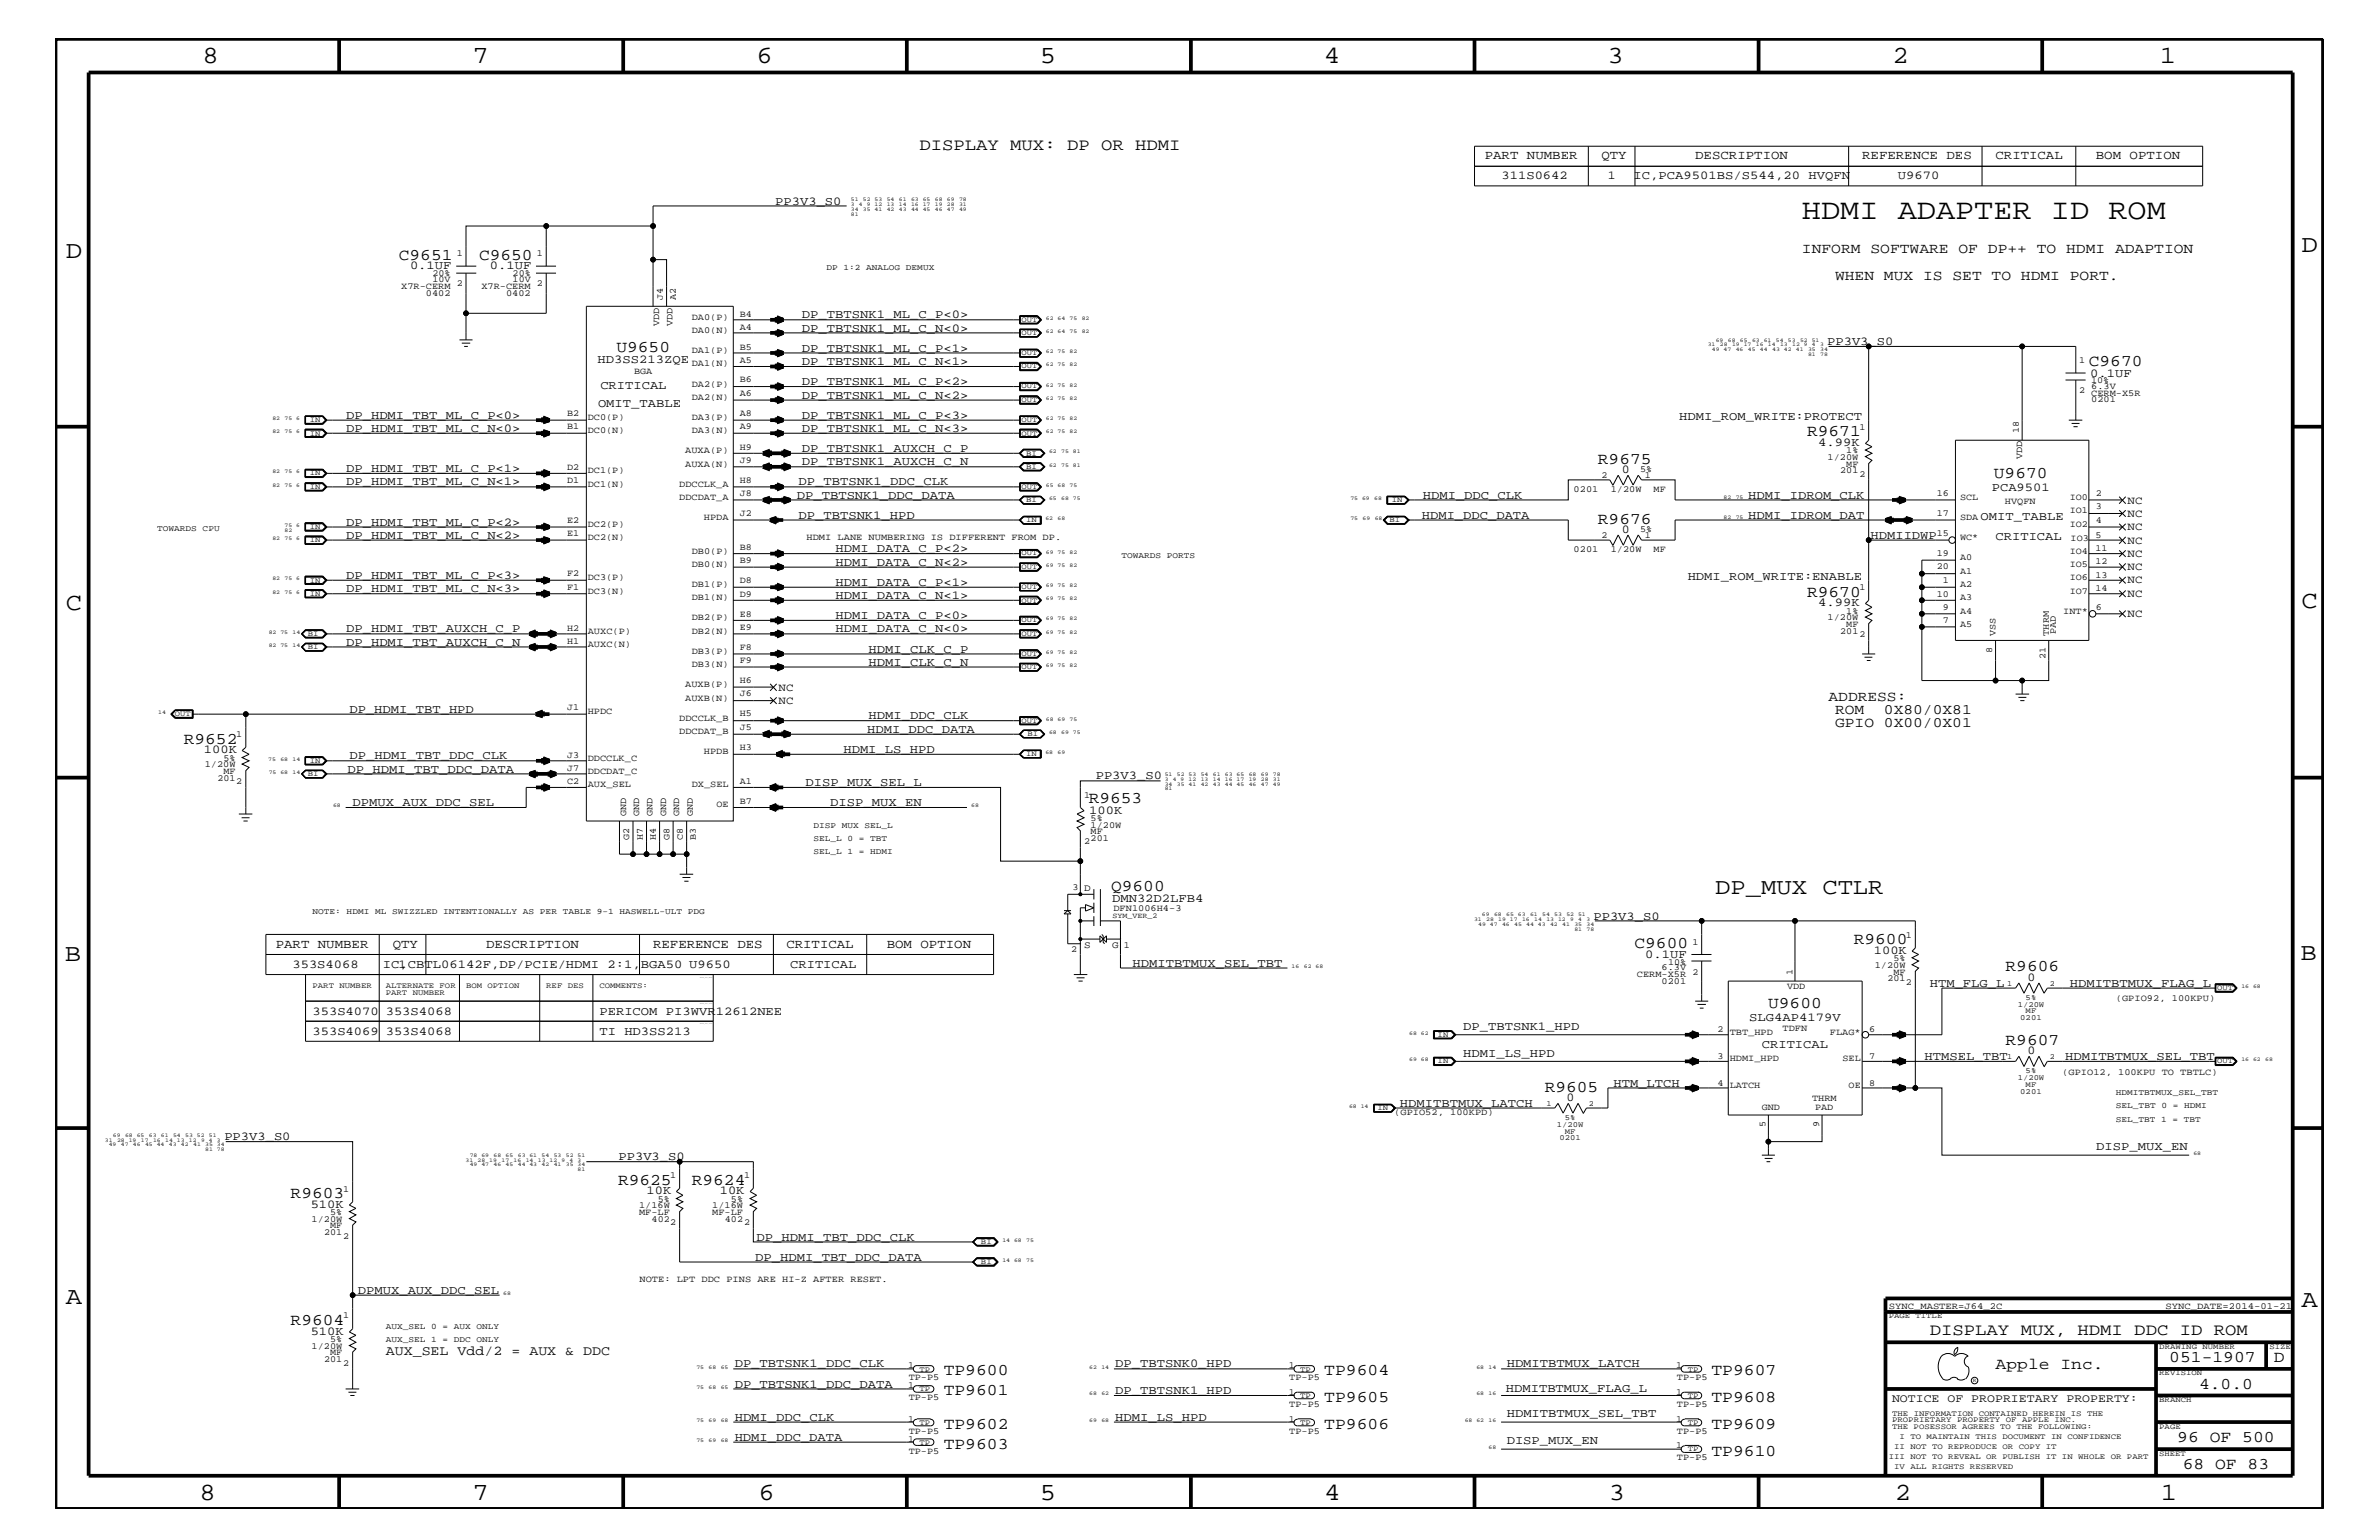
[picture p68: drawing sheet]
<svg xmlns="http://www.w3.org/2000/svg" width="432mm" height="279mm" viewBox="0 0 432 279" stroke-linecap="round" stroke-linejoin="round" font-family="sans-serif">
<defs><g id="words">
<text font-size="5.2" x="327.1" y="39.8">HDMI ADAPTER ID ROM</text>
<g font-size="4.5">
<text x="36.7" y="11.5">8</text>
<text x="85.8" y="11.5">7</text>
<text x="137.3" y="11.5">6</text>
<text x="188.7" y="11.5">5</text>
<text x="240.3" y="11.5">4</text>
<text x="291.8" y="11.5">3</text>
<text x="343.5" y="11.5">2</text>
<text x="392" y="11.5">1</text>
<text x="11.9" y="46.8">D</text>
<text x="417.7" y="45.7">D</text>
<text x="11.9" y="110.6">C</text>
<text x="417.7" y="110.3">C</text>
<text x="11.8" y="174.3">B</text>
<text x="417.6" y="174.2">B</text>
<text x="11.9" y="236.7">A</text>
<text x="417.7" y="237.1">A</text>
<text x="36.2" y="272.1">8</text>
<text x="85.8" y="272.1">7</text>
<text x="137.7" y="272.1">6</text>
<text x="188.7" y="272.1">5</text>
<text x="240.4" y="272.1">4</text>
<text x="292" y="272.1">3</text>
<text x="343.9" y="272.1">2</text>
<text x="392.2" y="272.1">1</text>
</g>
<text font-size="4.1" x="311.3" y="162.2">DP_MUX CTLR</text>
<g font-size="3">
<text x="166.9" y="27.2">DISPLAY MUX: DP OR HDMI</text>
<text x="72.4" y="47.1">C9651</text>
<text x="87" y="47.1">C9650</text>
<text x="111.9" y="63.9">U9650</text>
<text x="379.1" y="66.5">C9670</text>
<text x="328" y="79.1">R9671</text>
<text x="290" y="84.1">R9675</text>
<text x="361.9" y="86.6">U9670</text>
<text x="290" y="95">R9676</text>
<text x="328" y="108.2">R9670</text>
<text x="33.4" y="134.9">R9652</text>
<text x="197.6" y="145.7">R9653</text>
<text x="201.7" y="161.7">Q9600</text>
<text x="296.7" y="172">C9600</text>
<text x="336.5" y="171.2">R9600</text>
<text x="364" y="176.2">R9606</text>
<text x="320.9" y="182.9">U9600</text>
<text x="364" y="189.5">R9607</text>
<text x="280.4" y="198.1">R9605</text>
<text x="112.2" y="214.9">R9625</text>
<text x="125.6" y="214.9">R9624</text>
<text x="52.7" y="217.3">R9603</text>
<text x="52.7" y="240.3">R9604</text>
<text x="350.3" y="242.3">DISPLAY MUX, HDMI DDC ID ROM</text>
<text x="171.3" y="249.5">TP9600</text>
<text x="240.4" y="249.5">TP9604</text>
<text x="310.6" y="249.5">TP9607</text>
<text x="362.2" y="248.4">Apple Inc.</text>
<text x="393.7" y="247.1">051-1907</text>
<text x="399.2" y="252">4.0.0</text>
<text x="412.7" y="247.1">D</text>
<text x="171.3" y="253.2">TP9601</text>
<text x="240.4" y="254.4">TP9605</text>
<text x="310.6" y="254.4">TP9608</text>
<text x="171.3" y="259.3">TP9602</text>
<text x="171.3" y="262.9">TP9603</text>
<text x="240.4" y="259.3">TP9606</text>
<text x="310.6" y="259.3">TP9609</text>
<text x="395.2" y="261.6">96 OF 500</text>
<text x="310.6" y="264.1">TP9610</text>
<text x="396.2" y="266.6">68 OF 83</text>
</g>
<g font-size="2.6">
<text x="327.1" y="45.9">INFORM SOFTWARE OF DP++ TO HDMI ADAPTION</text>
<text x="333.1" y="50.7">WHEN MUX IS SET TO HDMI PORT.</text>
<text x="331.9" y="127.1">ADDRESS:</text>
<text x="333.1" y="129.6">ROM</text>
<text x="333.1" y="131.9">GPIO 0X00/0X01</text>
<text x="341.9" y="129.6">0X80/0X81</text>
</g>
<text font-size="2.5" x="70" y="245.9">AUX_SEL Vdd/2 = AUX &amp; DDC</text>
<g font-size="2.3">
<text x="269.5" y="28.9">PART NUMBER</text>
<text x="290.7" y="28.9">QTY</text>
<text x="307.7" y="28.9">DESCRIPTION</text>
<text x="338" y="28.9">REFERENCE DES</text>
<text x="362.2" y="28.9">CRITICAL</text>
<text x="380.4" y="28.9">BOM OPTION</text>
<text x="50" y="172">PART NUMBER</text>
<text x="71.3" y="172">QTY</text>
<text x="88.2" y="172">DESCRIPTION</text>
<text x="118.5" y="172">REFERENCE DES</text>
<text x="142.7" y="172">CRITICAL</text>
<text x="161" y="172">BOM OPTION</text>
</g>
<g font-size="2.2">
<text x="272.5" y="32.5">311S0642</text>
<text x="291.8" y="32.5">1</text>
<text x="296.5" y="32.5">IC,PCA9501BS/S544,20 HVQFN</text>
<text x="344.5" y="32.5">U9670</text>
<text x="140.7" y="37.2">PP3V3_S0</text>
<text x="74.4" y="48.9">0.1UF</text>
<text x="88.9" y="48.9">0.1UF</text>
<text x="145.5" y="57.8">DP_TBTSNK1_ML_C_P&lt;0&gt;</text>
<text x="108.5" y="65.9">HD3SS213ZQE</text>
<text x="145.5" y="63.9">DP_TBTSNK1_ML_C_P&lt;1&gt;</text>
<text x="145.5" y="60.2">DP_TBTSNK1_ML_C_N&lt;0&gt;</text>
<text x="331.6" y="62.6">PP3V3_S0</text>
<text x="109" y="70.6">CRITICAL</text>
<text x="145.5" y="66.2">DP_TBTSNK1_ML_C_N&lt;1&gt;</text>
<text x="145.5" y="69.9">DP_TBTSNK1_ML_C_P&lt;2&gt;</text>
<text x="379.4" y="68.4">0.1UF</text>
<text x="62.8" y="76">DP_HDMI_TBT_ML_C_P&lt;0&gt;</text>
<text x="108.5" y="73.8">OMIT_TABLE</text>
<text x="145.5" y="72.3">DP_TBTSNK1_ML_C_N&lt;2&gt;</text>
<text x="145.5" y="76">DP_TBTSNK1_ML_C_P&lt;3&gt;</text>
<text x="304.8" y="76.2">HDMI_ROM_WRITE:PROTECT</text>
<text x="62.8" y="78.3">DP_HDMI_TBT_ML_C_N&lt;0&gt;</text>
<text x="145.5" y="78.3">DP_TBTSNK1_ML_C_N&lt;3&gt;</text>
<text x="145.5" y="82">DP_TBTSNK1_AUXCH_C_P</text>
<text x="330" y="80.9">4.99K</text>
<text x="62.8" y="85.6">DP_HDMI_TBT_ML_C_P&lt;1&gt;</text>
<text x="62.8" y="88.1">DP_HDMI_TBT_ML_C_N&lt;1&gt;</text>
<text x="144.9" y="88.1">DP_TBTSNK1_DDC_CLK</text>
<text x="145.5" y="84.4">DP_TBTSNK1_AUXCH_C_N</text>
<text x="294.3" y="85.8">0</text>
<text x="361.5" y="89">PCA9501</text>
<text x="62.8" y="95.4">DP_HDMI_TBT_ML_C_P&lt;2&gt;</text>
<text x="144.6" y="90.5">DP_TBTSNK1_DDC_DATA</text>
<text x="144.9" y="94.2">DP_TBTSNK1_HPD</text>
<text x="258.1" y="94.2">HDMI_DDC_DATA</text>
<text x="258.2" y="90.5">HDMI_DDC_CLK</text>
<text x="317.3" y="94.2">HDMI_IDROM_DAT</text>
<text x="317.3" y="90.5">HDMI_IDROM_CLK</text>
<text x="359.5" y="94.3">OMIT_TABLE</text>
<text x="62.8" y="97.7">DP_HDMI_TBT_ML_C_N&lt;2&gt;</text>
<text x="151.6" y="100.2">HDMI_DATA_C_P&lt;2&gt;</text>
<text x="294.3" y="96.7">0</text>
<text x="339.5" y="97.7">HDMIIDWP</text>
<text x="362.2" y="98">CRITICAL</text>
<text x="62.8" y="105">DP_HDMI_TBT_ML_C_P&lt;3&gt;</text>
<text x="62.8" y="107.5">DP_HDMI_TBT_ML_C_N&lt;3&gt;</text>
<text x="151.6" y="106.3">HDMI_DATA_C_P&lt;1&gt;</text>
<text x="151.6" y="102.6">HDMI_DATA_C_N&lt;2&gt;</text>
<text x="306.3" y="105.3">HDMI_ROM_WRITE:ENABLE</text>
<text x="151.6" y="108.7">HDMI_DATA_C_N&lt;1&gt;</text>
<text x="151.6" y="112.3">HDMI_DATA_C_P&lt;0&gt;</text>
<text x="330" y="110">4.99K</text>
<text x="62.8" y="114.8">DP_HDMI_TBT_AUXCH_C_P</text>
<text x="62.8" y="117.2">DP_HDMI_TBT_AUXCH_C_N</text>
<text x="151.6" y="114.8">HDMI_DATA_C_N&lt;0&gt;</text>
<text x="157.6" y="118.4">HDMI_CLK_C_P</text>
<text x="157.6" y="120.8">HDMI_CLK_C_N</text>
<text x="63.4" y="129.3">DP_HDMI_TBT_HPD</text>
<text x="157.6" y="130.5">HDMI_DDC_CLK</text>
<text x="37" y="136.7">100K</text>
<text x="63.4" y="137.8">DP_HDMI_TBT_DDC_CLK</text>
<text x="153.1" y="136.6">HDMI_LS_HPD</text>
<text x="157.4" y="133">HDMI_DDC_DATA</text>
<text x="63.1" y="140.2">DP_HDMI_TBT_DDC_DATA</text>
<text x="146.2" y="142.6">DISP_MUX_SEL_L</text>
<text x="198.9" y="141.4">PP3V3_S0</text>
<text x="64" y="146.2">DPMUX_AUX_DDC_SEL</text>
<text x="150.7" y="146.2">DISP_MUX_EN</text>
<text x="197.7" y="147.6">100K</text>
<text x="201.8" y="163.6">DMN32D2LFB4</text>
<text x="289.2" y="166.9">PP3V3_S0</text>
<text x="298.6" y="173.8">0.1UF</text>
<text x="340.1" y="173.1">100K</text>
<text x="53.1" y="175.6">353S4068</text>
<text x="69.5" y="175.6">IC,CBTL06142F,DP/PCIE/HDMI 2:1,BGA50 U9650</text>
<text x="72.3" y="175.6">1</text>
<text x="143.4" y="175.6">CRITICAL</text>
<text x="205.6" y="175.4">HDMITBTMUX_SEL_TBT</text>
<text x="350.3" y="179">HTM_FLG_L</text>
<text x="368" y="177.9">0</text>
<text x="375.7" y="179">HDMITBTMUX_FLAG_L</text>
<text x="56.7" y="184.1">353S4070 353S4068</text>
<text x="108.8" y="184.1">PERICOM PI3WVR12612NEE</text>
<text x="317.5" y="185.3">SLG4AP4179V</text>
<text x="56.7" y="187.7">353S4069 353S4068</text>
<text x="108.8" y="187.7">TI HD3SS213</text>
<text x="265.6" y="186.9">DP_TBTSNK1_HPD</text>
<text x="265.6" y="191.7">HDMI_LS_HPD</text>
<text x="319.8" y="190.2">CRITICAL</text>
<text x="368" y="191.2">0</text>
<text x="292.9" y="197.2">HTM_LTCH</text>
<text x="349.3" y="192.3">HTMSEL_TBT</text>
<text x="374.8" y="192.3">HDMITBTMUX_SEL_TBT</text>
<text x="254.1" y="200.9">HDMITBTMUX_LATCH</text>
<text x="284.4" y="199.8">0</text>
<text x="40.7" y="206.9">PP3V3_S0</text>
<text x="380.5" y="208.7">DISP_MUX_EN</text>
<text x="112.3" y="210.5">PP3V3_S0</text>
<text x="56.4" y="219.1">510K</text>
<text x="117.3" y="216.7">10K</text>
<text x="130.6" y="216.7">10K</text>
<text x="137.3" y="225.1">DP_HDMI_TBT_DDC_CLK</text>
<text x="137.1" y="228.7">DP_HDMI_TBT_DDC_DATA</text>
<text x="64.9" y="234.7">DPMUX_AUX_DDC_SEL</text>
<text x="56.4" y="242.2">510K</text>
<text x="133.3" y="251.7">DP_TBTSNK1_DDC_DATA</text>
<text x="133.3" y="248.1">DP_TBTSNK1_DDC_CLK</text>
<text x="202.4" y="248.1">DP_TBTSNK0_HPD</text>
<text x="273.5" y="248.1">HDMITBTMUX_LATCH</text>
<text x="133.3" y="257.8">HDMI_DDC_CLK</text>
<text x="202.4" y="252.9">DP_TBTSNK1_HPD</text>
<text x="202.4" y="257.8">HDMI_LS_HPD</text>
<text x="273.3" y="252.5">HDMITBTMUX_FLAG_L</text>
<text x="273.5" y="257.2">HDMITBTMUX_SEL_TBT</text>
<text x="133.3" y="261.4">HDMI_DDC_DATA</text>
<text x="273.5" y="262.1">DISP_MUX_EN</text>
</g>
<text font-size="2.1" x="343.4" y="254.4">NOTICE OF PROPRIETARY PROPERTY:</text>
<g font-size="2">
<text x="386.2" y="91.4">NC</text>
<text x="386.2" y="93.8">NC</text>
<text x="386.2" y="96.2">NC</text>
<text x="386.2" y="98.7">NC</text>
<text x="386.2" y="101">NC</text>
<text x="386.2" y="103.5">NC</text>
<text x="386.2" y="105.9">NC</text>
<text x="386.2" y="108.3">NC</text>
<text x="386.2" y="112">NC</text>
<text x="141.3" y="125.3">NC</text>
<text x="141.3" y="127.7">NC</text>
</g>
<g font-size="1.8">
<text x="196.8" y="161.6">D</text>
<text x="196.8" y="172.1">S</text>
<text x="201.8" y="172.1">G</text>
</g>
<g font-size="1.7">
<text x="82.9" y="46.5">1</text>
<text x="97.5" y="46.5">1</text>
<text x="72.8" y="52.4">X7R-CERM</text>
<text x="77.3" y="53.6">0402</text>
<text x="78.5" y="51.3">10V</text>
<text x="78.5" y="50.2">20%</text>
<text x="82.9" y="51.9">2</text>
<text x="87.4" y="52.4">X7R-CERM</text>
<text x="91.9" y="53.6">0402</text>
<text x="93" y="51.3">10V</text>
<text x="93" y="50.2">20%</text>
<text x="97.5" y="51.9">2</text>
<text x="119.6" y="59.1" transform="rotate(-90 119.6 59.1)">VDD</text>
<text x="120.3" y="54.4" transform="rotate(-90 120.3 54.4)">J4</text>
<text x="122.1" y="59.1" transform="rotate(-90 122.1 59.1)">VDD</text>
<text x="122.7" y="54.4" transform="rotate(-90 122.7 54.4)">A2</text>
<text x="125.6" y="58">DA0(P)</text>
<text x="134.3" y="57.4">B4</text>
<text x="134.3" y="59.8">A4</text>
<text x="125.6" y="64">DA1(P)</text>
<text x="125.6" y="60.4">DA0(N)</text>
<text x="134.3" y="63.4">B5</text>
<text x="134.3" y="65.9">A5</text>
<text x="377.4" y="65.9">1</text>
<text x="115.1" y="67.9">BGA</text>
<text x="125.6" y="70.1">DA2(P)</text>
<text x="125.6" y="66.5">DA1(N)</text>
<text x="134.3" y="69.4">B6</text>
<text x="134.3" y="71.8">A6</text>
<text x="377.4" y="71.3">2</text>
<text x="379.6" y="70.6">6.3V</text>
<text x="379.6" y="69.5">10%</text>
<text x="379.6" y="71.8">CERM-X5R</text>
<text x="103" y="75.5">B2</text>
<text x="103" y="77.9">B1</text>
<text x="106.7" y="76.2">DC0(P)</text>
<text x="125.6" y="76.2">DA3(P)</text>
<text x="125.6" y="72.6">DA2(N)</text>
<text x="134.3" y="75.5">A8</text>
<text x="134.3" y="77.9">A9</text>
<text x="379.6" y="73">0201</text>
<text x="106.7" y="78.6">DC0(N)</text>
<text x="124.4" y="82.2">AUXA(P)</text>
<text x="125.6" y="78.6">DA3(N)</text>
<text x="134.3" y="81.6">H9</text>
<text x="134.3" y="83.9">J9</text>
<text x="331.7" y="83.5">1/20W</text>
<text x="335.1" y="82.2">1%</text>
<text x="337.5" y="78">1</text>
<text x="366.4" y="78.5" transform="rotate(-90 366.4 78.5)">18</text>
<text x="367" y="83.3" transform="rotate(-90 367 83.3)">VDD</text>
<text x="103" y="85.2">D2</text>
<text x="103" y="87.6">D1</text>
<text x="106.7" y="85.9">DC1(P)</text>
<text x="106.7" y="88.3">DC1(N)</text>
<text x="123.3" y="88.3">DDCCLK_A</text>
<text x="124.4" y="84.7">AUXA(N)</text>
<text x="134.3" y="87.6">H8</text>
<text x="285.6" y="89.3">0201</text>
<text x="290.7" y="86.7">2</text>
<text x="292.4" y="89.3">1/20W</text>
<text x="297.7" y="85.6">5%</text>
<text x="298.5" y="86.7">1</text>
<text x="300.1" y="89.3">MF</text>
<text x="334" y="85.9">201</text>
<text x="335.1" y="84.7">MF</text>
<text x="337.5" y="86.5">2</text>
<text x="103" y="94.9">E2</text>
<text x="106.7" y="95.6">DC2(P)</text>
<text x="123.3" y="90.7">DDCDAT_A</text>
<text x="127.8" y="94.3">HPDA</text>
<text x="134.3" y="90">J8</text>
<text x="134.3" y="93.7">J2</text>
<text x="351.5" y="93.7">17</text>
<text x="351.5" y="90">16</text>
<text x="355.8" y="94.3">SDA</text>
<text x="355.8" y="90.7">SCL</text>
<text x="363.9" y="91.5">HVQFN</text>
<text x="375.7" y="93.2">IO1</text>
<text x="375.7" y="90.7">IO0</text>
<text x="375.7" y="95.6">IO2</text>
<text x="380.4" y="92.4">3</text>
<text x="380.4" y="90">2</text>
<text x="380.4" y="94.9">4</text>
<text x="103" y="97.3">E1</text>
<text x="106.7" y="98">DC2(N)</text>
<text x="125.6" y="100.4">DB0(P)</text>
<text x="134.3" y="99.9">B8</text>
<text x="146.4" y="98">HDMI LANE NUMBERING IS DIFFERENT FROM DP.</text>
<text x="285.6" y="100.2">0201</text>
<text x="290.7" y="97.6">2</text>
<text x="292.4" y="100.2">1/20W</text>
<text x="297.7" y="96.5">5%</text>
<text x="298.5" y="97.6">1</text>
<text x="300.1" y="100.2">MF</text>
<text x="351.5" y="101">19</text>
<text x="351.5" y="97.3">15</text>
<text x="355.8" y="98">WC*</text>
<text x="355.8" y="101.6">A0</text>
<text x="375.7" y="100.4">IO4</text>
<text x="375.8" y="98.1">IO3</text>
<text x="380.3" y="97.6">5</text>
<text x="380.3" y="100">11</text>
<text x="103" y="104.6">F2</text>
<text x="103" y="107">F1</text>
<text x="106.7" y="105.3">DC3(P)</text>
<text x="106.7" y="107.7">DC3(N)</text>
<text x="125.6" y="106.5">DB1(P)</text>
<text x="125.6" y="102.9">DB0(N)</text>
<text x="134.3" y="105.9">D8</text>
<text x="134.3" y="102.2">B9</text>
<text x="337.5" y="107.1">1</text>
<text x="351.5" y="103.3">20</text>
<text x="352.6" y="105.8">1</text>
<text x="355.8" y="106.5">A2</text>
<text x="355.8" y="104.1">A1</text>
<text x="375.7" y="102.9">IO5</text>
<text x="375.7" y="107.7">IO7</text>
<text x="375.7" y="105.3">IO6</text>
<text x="380.3" y="102.4">12</text>
<text x="380.3" y="107.2">14</text>
<text x="380.3" y="104.8">13</text>
<text x="125.6" y="112.6">DB2(P)</text>
<text x="125.6" y="108.9">DB1(N)</text>
<text x="134.3" y="111.9">E8</text>
<text x="134.3" y="108.3">D9</text>
<text x="331.7" y="112.6">1/20W</text>
<text x="335.1" y="111.4">1%</text>
<text x="335.1" y="113.7">MF</text>
<text x="351.5" y="108.2">10</text>
<text x="352.6" y="110.6">9</text>
<text x="352.6" y="113.1">7</text>
<text x="355.8" y="108.9">A3</text>
<text x="355.8" y="111.4">A4</text>
<text x="355.8" y="113.7">A5</text>
<text x="374.5" y="111.4">INT*</text>
<text x="380.4" y="110.6">6</text>
<text x="103" y="114.4">H2</text>
<text x="103" y="116.8">H1</text>
<text x="106.7" y="115">AUXC(P)</text>
<text x="106.7" y="117.4">AUXC(N)</text>
<text x="125.6" y="118.6">DB3(P)</text>
<text x="125.6" y="115">DB2(N)</text>
<text x="134.3" y="117.9">F8</text>
<text x="134.3" y="114.2">E9</text>
<text x="334" y="115">201</text>
<text x="337.5" y="115.6">2</text>
<text x="361.6" y="118.4" transform="rotate(-90 361.6 118.4)">8</text>
<text x="362.2" y="115.3" transform="rotate(-90 362.2 115.3)">VSS</text>
<text x="371.3" y="119.5" transform="rotate(-90 371.3 119.5)">21</text>
<text x="371.9" y="115.3" transform="rotate(-90 371.9 115.3)">THRM</text>
<text x="373.1" y="115" transform="rotate(-90 373.1 115)">PAD</text>
<text x="124.4" y="124.7">AUXB(P)</text>
<text x="125.6" y="121">DB3(N)</text>
<text x="134.3" y="120.3">F9</text>
<text x="134.3" y="124">H6</text>
<text x="103" y="128.9">J1</text>
<text x="106.7" y="129.6">HPDC</text>
<text x="123.3" y="130.8">DDCCLK_B</text>
<text x="124.4" y="127.1">AUXB(N)</text>
<text x="134.3" y="130">H5</text>
<text x="134.3" y="126.4">J6</text>
<text x="42.8" y="133.8">1</text>
<text x="103" y="137.4">J3</text>
<text x="123.3" y="133.2">DDCDAT_B</text>
<text x="127.8" y="136.8">HPDB</text>
<text x="134.3" y="132.4">J5</text>
<text x="134.3" y="136.1">H3</text>
<text x="37.2" y="139.2">1/20W</text>
<text x="39.5" y="141.7">201</text>
<text x="40.6" y="140.4">MF</text>
<text x="40.6" y="138">5%</text>
<text x="42.8" y="142.3">2</text>
<text x="103" y="139.8">J7</text>
<text x="103" y="142.3">C2</text>
<text x="106.7" y="142.9">AUX_SEL</text>
<text x="106.7" y="140.4">DDCDAT_C</text>
<text x="106.7" y="138">DDCCLK_C</text>
<text x="125.6" y="142.9">DX_SEL</text>
<text x="134.3" y="142.3">A1</text>
<text x="113.6" y="148.1" transform="rotate(-90 113.6 148.1)">GND</text>
<text x="116" y="148.1" transform="rotate(-90 116 148.1)">GND</text>
<text x="118.4" y="148.1" transform="rotate(-90 118.4 148.1)">GND</text>
<text x="120.9" y="148.1" transform="rotate(-90 120.9 148.1)">GND</text>
<text x="123.3" y="148.1" transform="rotate(-90 123.3 148.1)">GND</text>
<text x="125.7" y="148.1" transform="rotate(-90 125.7 148.1)">GND</text>
<text x="130" y="146.5">OE</text>
<text x="134.3" y="145.9">B7</text>
<text x="196.8" y="144.7">1</text>
<text x="198" y="149">5%</text>
<text x="114.2" y="152.3" transform="rotate(-90 114.2 152.3)">G2</text>
<text x="116.7" y="152.3" transform="rotate(-90 116.7 152.3)">H7</text>
<text x="119" y="152.3" transform="rotate(-90 119 152.3)">H4</text>
<text x="121.5" y="152.3" transform="rotate(-90 121.5 152.3)">G8</text>
<text x="124" y="152.3" transform="rotate(-90 124 152.3)">C8</text>
<text x="126.3" y="152.3" transform="rotate(-90 126.3 152.3)">B3</text>
<text x="196.8" y="153.2">2</text>
<text x="198" y="151.3">MF</text>
<text x="198" y="150.1">1/20W</text>
<text x="198" y="152.6">201</text>
<text x="194.6" y="161.4">3</text>
<text x="202.1" y="165.2">DFN1006H4-3</text>
<text x="194.4" y="172.7">2</text>
<text x="204" y="172">1</text>
<text x="307.2" y="171.4">1</text>
<text x="345.9" y="170.1">1</text>
<text x="297.1" y="177.3">CERM-X5R</text>
<text x="301.6" y="176.1">6.3V</text>
<text x="301.6" y="178.5">0201</text>
<text x="302.8" y="175">10%</text>
<text x="307.2" y="176.8">2</text>
<text x="324.4" y="179.5">VDD</text>
<text x="325.4" y="176.9" transform="rotate(-90 325.4 176.9)">1</text>
<text x="340.3" y="175.6">1/20W</text>
<text x="342.6" y="178">201</text>
<text x="343.7" y="176.8">MF</text>
<text x="343.7" y="174.4">5%</text>
<text x="345.9" y="178.7">2</text>
<text x="384" y="181.6">(GPIO92, 100KPU)</text>
<text x="311.7" y="187.2">2</text>
<text x="313.9" y="187.7">TBT_HPD</text>
<text x="323.6" y="187.1">TDFN</text>
<text x="332.1" y="187.7">FLAG*</text>
<text x="339.3" y="187.2">6</text>
<text x="311.7" y="197">4</text>
<text x="311.7" y="192.1">3</text>
<text x="313.9" y="197.4">LATCH</text>
<text x="313.9" y="192.6">HDMI_HPD</text>
<text x="334.4" y="192.6">SEL</text>
<text x="335.5" y="197.4">OE</text>
<text x="339.3" y="197">8</text>
<text x="339.3" y="192.1">7</text>
<text x="374.3" y="195">(GPIO12, 100KPU TO TBTLC)</text>
<text x="253.1" y="202.3">(GPIO52, 100KPD)</text>
<text x="319.8" y="201.5">GND</text>
<text x="328.9" y="199.8">THRM</text>
<text x="329.4" y="201.5">PAD</text>
<text x="320.5" y="204.5" transform="rotate(-90 320.5 204.5)">5</text>
<text x="330.2" y="204.5" transform="rotate(-90 330.2 204.5)">9</text>
<text x="121.7" y="213.8">1</text>
<text x="135" y="213.8">1</text>
<text x="56.6" y="221.7">1/20W</text>
<text x="59.9" y="220.4">5%</text>
<text x="62.3" y="216.2">1</text>
<text x="116" y="219.2">1/16W</text>
<text x="116" y="220.4">MF-LF</text>
<text x="118.3" y="221.7">402</text>
<text x="119.4" y="218">5%</text>
<text x="129.3" y="219.2">1/16W</text>
<text x="129.3" y="220.4">MF-LF</text>
<text x="131.6" y="221.7">402</text>
<text x="132.7" y="218">5%</text>
<text x="58.8" y="224.1">201</text>
<text x="59.9" y="222.9">MF</text>
<text x="62.3" y="224.7">2</text>
<text x="121.7" y="222.3">2</text>
<text x="135" y="222.3">2</text>
<text x="116.1" y="232.6">NOTE: LPT DDC PINS ARE HI-Z AFTER RESET.</text>
<text x="62.3" y="239.2">1</text>
<text x="342.8" y="237.4">SYNC_MASTER=J64_2C</text>
<text x="393" y="237.4">SYNC_DATE=2014-01-21</text>
<text x="56.6" y="244.7">1/20W</text>
<text x="59.9" y="245.9">MF</text>
<text x="59.9" y="243.5">5%</text>
<text x="58.8" y="247.1">201</text>
<text x="62.3" y="247.8">2</text>
<text x="164.8" y="248.2">1</text>
<text x="164.8" y="251.8">1</text>
<text x="164.9" y="250.4">TP-P5</text>
<text x="233.9" y="248.2">1</text>
<text x="234" y="250.4">TP-P5</text>
<text x="304.2" y="248.2">1</text>
<text x="304.4" y="250.4">TP-P5</text>
<text x="164.8" y="257.9">1</text>
<text x="164.9" y="254">TP-P5</text>
<text x="233.9" y="253.1">1</text>
<text x="233.9" y="257.9">1</text>
<text x="234" y="255.2">TP-P5</text>
<text x="304.2" y="253.1">1</text>
<text x="304.2" y="257.9">1</text>
<text x="304.4" y="255.2">TP-P5</text>
<text x="164.8" y="261.6">1</text>
<text x="164.9" y="260.1">TP-P5</text>
<text x="164.9" y="263.8">TP-P5</text>
<text x="234" y="260.1">TP-P5</text>
<text x="304.2" y="262.7">1</text>
<text x="304.4" y="260.1">TP-P5</text>
<text x="304.4" y="265">TP-P5</text>
</g>
<g font-size="1.5">
<text x="150" y="49.1">DP 1:2 ANALOG DEMUX</text>
<text x="28.5" y="96.3">TOWARDS CPU</text>
<text x="203.5" y="101.2">TOWARDS PORTS</text>
<text x="147.7" y="152.6">SEL_L 0 = TBT</text>
<text x="147.7" y="155">SEL_L 1 = HDMI</text>
<text x="147.7" y="150.1">DISP MUX SEL_L</text>
<text x="56.7" y="165.9">NOTE: HDMI ML SWIZZLED INTENTIONALLY AS PER TABLE 9-1 HASWELL-ULT PDG</text>
<text x="384" y="201">SEL_TBT 0 = HDMI</text>
<text x="384" y="198.7">HDMITBTMUX_SEL_TBT</text>
<text x="384" y="203.5">SEL_TBT 1 = TBT</text>
<text x="70" y="241.1">AUX_SEL 0 = AUX ONLY</text>
<text x="70" y="243.5">AUX_SEL 1 = DDC ONLY</text>
</g>
<g font-size="1.4">
<text x="185.4" y="58.4">OUT</text>
<text x="185.4" y="64.5">OUT</text>
<text x="185.4" y="60.8">OUT</text>
<text x="185.4" y="70.5">OUT</text>
<text x="185.4" y="66.8">OUT</text>
<text x="56.2" y="76.6">IN</text>
<text x="185.4" y="76.6">OUT</text>
<text x="185.4" y="72.9">OUT</text>
<text x="56.2" y="79">IN</text>
<text x="185.4" y="79">OUT</text>
<text x="186.3" y="82.7">BI</text>
<text x="56.2" y="86.2">IN</text>
<text x="56.2" y="88.7">IN</text>
<text x="185.4" y="88.7">OUT</text>
<text x="186.3" y="85">BI</text>
<text x="56.2" y="96">IN</text>
<text x="186.3" y="94.8">IN</text>
<text x="186.3" y="91.1">BI</text>
<text x="252.2" y="94.8">BI</text>
<text x="252.6" y="91.1">IN</text>
<text x="56.2" y="98.4">IN</text>
<text x="185.4" y="100.8">OUT</text>
<text x="56.2" y="105.7">IN</text>
<text x="185.4" y="106.9">OUT</text>
<text x="185.4" y="103.2">OUT</text>
<text x="56.2" y="108.1">IN</text>
<text x="185.4" y="112.9">OUT</text>
<text x="185.4" y="109.3">OUT</text>
<text x="55.9" y="115.3">BI</text>
<text x="55.9" y="117.8">BI</text>
<text x="185.4" y="119">OUT</text>
<text x="185.4" y="115.3">OUT</text>
<text x="185.4" y="121.4">OUT</text>
<text x="31.7" y="129.9">OUT</text>
<text x="185.4" y="131.1">OUT</text>
<text x="186.3" y="137.2">IN</text>
<text x="186.5" y="133.5">BI</text>
<text x="55.9" y="140.8">BI</text>
<text x="56.2" y="138.4">IN</text>
<text x="201.9" y="166.5">SYM_VER_2</text>
<text x="56.7" y="179.3">PART NUMBER</text>
<text x="70" y="179.3">ALTERNATE FOR</text>
<text x="84.6" y="179.3">BOM OPTION</text>
<text x="99.1" y="179.3">REF DES</text>
<text x="108.8" y="179.3">COMMENTS:</text>
<text x="364.3" y="178.8">1</text>
<text x="372" y="178.8">2</text>
<text x="402.4" y="179.6">OUT</text>
<text x="70" y="180.5">PART NUMBER</text>
<text x="366.2" y="182.7">1/20W</text>
<text x="366.7" y="185">0201</text>
<text x="367.7" y="181.4">5%</text>
<text x="367.7" y="183.8">MF</text>
<text x="260.9" y="188.1">IN</text>
<text x="260.9" y="192.9">IN</text>
<text x="364.3" y="192.2">1</text>
<text x="366.2" y="195.9">1/20W</text>
<text x="367.7" y="194.8">5%</text>
<text x="367.7" y="197.2">MF</text>
<text x="372" y="192.2">2</text>
<text x="402.4" y="192.9">OUT</text>
<text x="250" y="201.5">IN</text>
<text x="280.7" y="200.7">1</text>
<text x="284" y="203.2">5%</text>
<text x="288.4" y="200.7">2</text>
<text x="366.7" y="198.4">0201</text>
<text x="282.6" y="204.4">1/20W</text>
<text x="283" y="206.9">0201</text>
<text x="284" y="205.7">MF</text>
<text x="178.1" y="225.7">BI</text>
<text x="178.1" y="229.3">BI</text>
<text x="342.8" y="239.2">PAGE TITLE</text>
<text x="391.9" y="244.7">DRAWING NUMBER</text>
<text x="411.9" y="244.7">SIZE</text>
<text x="166.9" y="248.9">TP</text>
<text x="236" y="248.9">TP</text>
<text x="306.3" y="248.9">TP</text>
<text x="391.9" y="249.5">REVISION</text>
<text x="166.9" y="252.4">TP</text>
<text x="236" y="253.7">TP</text>
<text x="306.3" y="253.7">TP</text>
<text x="343.4" y="256.8">THE INFORMATION CONTAINED HEREIN IS THE</text>
<text x="391.9" y="254.4">BRANCH</text>
<text x="166.9" y="258.5">TP</text>
<text x="166.9" y="262.2">TP</text>
<text x="236" y="258.5">TP</text>
<text x="306.3" y="258.5">TP</text>
<text x="306.3" y="263.3">TP</text>
<text x="343.4" y="258">PROPRIETARY PROPERTY OF APPLE INC.</text>
<text x="343.4" y="259.3">THE POSESSOR AGREES TO THE FOLLOWING:</text>
<text x="343.8" y="262.9">II NOT TO REPRODUCE OR COPY IT</text>
<text x="344.8" y="261.1">I TO MAINTAIN THIS DOCUMENT IN CONFIDENCE</text>
<text x="391.9" y="259.3">PAGE</text>
<text x="342.8" y="264.7">III NOT TO REVEAL OR PUBLISH IT IN WHOLE OR PART</text>
<text x="343.8" y="266.6">IV ALL RIGHTS RESERVED</text>
<text x="391.9" y="264.1">SHEET</text>
</g>
<g font-size="1">
<text x="154.4" y="37.4">3</text>
<text x="154.4" y="38.3">34</text>
<text x="154.4" y="36.5">51</text>
<text x="154.4" y="39.1">81</text>
<text x="155.9" y="37.4">4</text>
<text x="156.6" y="38.3">35 41</text>
<text x="156.6" y="36.5">52 53</text>
<text x="157.3" y="37.4">9</text>
<text x="158.7" y="37.4">12</text>
<text x="161" y="37.4">13</text>
<text x="161" y="38.3">42</text>
<text x="161" y="36.5">54</text>
<text x="163.2" y="37.4">14</text>
<text x="163.2" y="38.3">43</text>
<text x="163.2" y="36.5">61</text>
<text x="165.4" y="37.4">16 17</text>
<text x="165.4" y="38.3">44 45</text>
<text x="165.4" y="36.5">63 65</text>
<text x="169.7" y="37.4">19</text>
<text x="169.7" y="38.3">46</text>
<text x="169.7" y="36.5">68</text>
<text x="171.9" y="37.4">28</text>
<text x="171.9" y="38.3">47</text>
<text x="171.9" y="36.5">69</text>
<text x="174.1" y="37.4">31</text>
<text x="174.1" y="38.3">49</text>
<text x="174.1" y="36.5">78</text>
<text x="189.8" y="58">62 64</text>
<text x="194.1" y="58">75</text>
<text x="196.3" y="58">82</text>
<text x="189.8" y="64">62 75</text>
<text x="189.8" y="60.4">62 64</text>
<text x="194.1" y="64">82</text>
<text x="194.1" y="60.4">75</text>
<text x="196.3" y="60.4">82</text>
<text x="310" y="62.9">31</text>
<text x="310.7" y="63.7">49 47</text>
<text x="311.4" y="62">69</text>
<text x="312.2" y="62.9">28</text>
<text x="313.6" y="62">68</text>
<text x="314.4" y="62.9">19 17</text>
<text x="315" y="63.7">46</text>
<text x="315.8" y="62">65</text>
<text x="317.2" y="63.7">45</text>
<text x="318" y="62">63 61</text>
<text x="318.7" y="62.9">16</text>
<text x="319.4" y="63.7">44</text>
<text x="320.9" y="62.9">14</text>
<text x="321.6" y="63.7">43 42</text>
<text x="322.3" y="62">54</text>
<text x="323.1" y="62.9">13</text>
<text x="324.5" y="62">53</text>
<text x="325.3" y="62.9">12 9</text>
<text x="326" y="63.7">41</text>
<text x="326.7" y="62">52 51</text>
<text x="328.2" y="63.7">35</text>
<text x="328.2" y="64.6">81</text>
<text x="328.8" y="62.9">4</text>
<text x="330.4" y="62.9">3</text>
<text x="330.4" y="63.7">34</text>
<text x="330.4" y="64.6">78</text>
<text x="189.8" y="70.1">62 75</text>
<text x="189.8" y="66.5">62 75</text>
<text x="194.1" y="70.1">82</text>
<text x="194.1" y="66.5">82</text>
<text x="49.4" y="76.2">82</text>
<text x="51.6" y="76.2">75 6</text>
<text x="189.8" y="76.2">62 75</text>
<text x="189.8" y="72.6">62 75</text>
<text x="194.1" y="76.2">82</text>
<text x="194.1" y="72.6">82</text>
<text x="49.4" y="78.6">82</text>
<text x="51.6" y="78.6">75 6</text>
<text x="189.8" y="78.6">62 75</text>
<text x="190.4" y="82.2">62</text>
<text x="192.6" y="82.2">75 81</text>
<text x="194.1" y="78.6">82</text>
<text x="49.4" y="85.9">82</text>
<text x="49.4" y="88.3">82</text>
<text x="51.6" y="85.9">75 6</text>
<text x="51.6" y="88.3">75 6</text>
<text x="189.8" y="88.3">65 68</text>
<text x="190.4" y="84.7">62</text>
<text x="192.6" y="84.7">75 81</text>
<text x="194.1" y="88.3">75</text>
<text x="51.6" y="95.6">75 6</text>
<text x="189.7" y="94.3">62</text>
<text x="190.4" y="90.7">65</text>
<text x="191.9" y="94.3">68</text>
<text x="192.6" y="90.7">68 75</text>
<text x="245.1" y="90.7">75 69</text>
<text x="245.1" y="94.3">75</text>
<text x="247.3" y="94.3">69</text>
<text x="249.4" y="90.7">68</text>
<text x="249.5" y="94.3">68</text>
<text x="312.8" y="94.2">82</text>
<text x="312.8" y="90.5">82</text>
<text x="315" y="94.2">75</text>
<text x="315" y="90.5">75</text>
<text x="49.4" y="98">82</text>
<text x="51.6" y="96.5">82</text>
<text x="51.6" y="98">75 6</text>
<text x="189.8" y="100.4">69 75</text>
<text x="194.1" y="100.4">82</text>
<text x="49.4" y="105.3">82</text>
<text x="49.4" y="107.7">82</text>
<text x="51.6" y="105.3">75 6</text>
<text x="51.6" y="107.7">75 6</text>
<text x="189.8" y="106.5">69 75</text>
<text x="189.8" y="102.9">69 75</text>
<text x="194.1" y="106.5">82</text>
<text x="194.1" y="102.9">82</text>
<text x="189.8" y="112.6">69 75</text>
<text x="189.8" y="108.9">69 75</text>
<text x="194.1" y="112.6">82</text>
<text x="194.1" y="108.9">82</text>
<text x="48.8" y="115">82 75</text>
<text x="48.8" y="117.4">82 75</text>
<text x="53.1" y="115">14</text>
<text x="53.1" y="117.4">14</text>
<text x="189.8" y="118.6">69 75</text>
<text x="189.8" y="115">69 75</text>
<text x="194.1" y="118.6">82</text>
<text x="194.1" y="115">82</text>
<text x="189.8" y="121">69 75</text>
<text x="194.1" y="121">82</text>
<text x="28.7" y="129.6">14</text>
<text x="189.8" y="130.8">68 69</text>
<text x="194.1" y="130.8">75</text>
<text x="189.7" y="136.8">68</text>
<text x="190.4" y="133.2">68</text>
<text x="191.9" y="136.8">69</text>
<text x="192.6" y="133.2">69 75</text>
<text x="48.7" y="138">75</text>
<text x="48.8" y="140.4">75 68</text>
<text x="50.9" y="138">68</text>
<text x="53.1" y="140.4">14</text>
<text x="53.1" y="138">14</text>
<text x="211.4" y="141.7">3</text>
<text x="211.4" y="142.5">34</text>
<text x="211.4" y="140.8">51</text>
<text x="211.4" y="143.4">81</text>
<text x="212.9" y="141.7">4</text>
<text x="213.6" y="142.5">35 41</text>
<text x="213.6" y="140.8">52 53</text>
<text x="214.3" y="141.7">9</text>
<text x="215.7" y="141.7">12</text>
<text x="217.9" y="141.7">13</text>
<text x="217.9" y="142.5">42</text>
<text x="217.9" y="140.8">54</text>
<text x="220.1" y="141.7">14</text>
<text x="220.1" y="142.5">43</text>
<text x="220.1" y="140.8">61</text>
<text x="222.3" y="141.7">16 17</text>
<text x="222.3" y="142.5">44 45</text>
<text x="222.3" y="140.8">63 65</text>
<text x="226.7" y="141.7">19</text>
<text x="226.7" y="142.5">46</text>
<text x="226.7" y="140.8">68</text>
<text x="228.9" y="141.7">28</text>
<text x="228.9" y="142.5">47</text>
<text x="228.9" y="140.8">69</text>
<text x="231.1" y="141.7">31</text>
<text x="231.1" y="142.5">49</text>
<text x="231.1" y="140.8">78</text>
<text x="60.5" y="146.5">68</text>
<text x="176.3" y="146.5">68</text>
<text x="267.5" y="167.1">31</text>
<text x="269" y="166.2">69</text>
<text x="269.7" y="167.1">28</text>
<text x="271.2" y="166.2">68</text>
<text x="271.9" y="167.1">19 17</text>
<text x="273.4" y="166.2">65 63</text>
<text x="276.3" y="167.1">16</text>
<text x="277.7" y="166.2">61</text>
<text x="278.5" y="167.1">14</text>
<text x="279.9" y="166.2">54</text>
<text x="280.7" y="167.1">13 12</text>
<text x="282.1" y="166.2">53</text>
<text x="284.3" y="166.2">52 51</text>
<text x="285" y="167.1">9</text>
<text x="286.4" y="167.1">4</text>
<text x="288" y="167.1">3</text>
<text x="268.3" y="168">49 47</text>
<text x="272.6" y="168">46</text>
<text x="274.8" y="168">45</text>
<text x="277" y="168">44 43</text>
<text x="281.3" y="168">42</text>
<text x="283.5" y="168">41</text>
<text x="285.8" y="168">35</text>
<text x="285.8" y="168.9">81</text>
<text x="288" y="168">34</text>
<text x="288" y="168.9">78</text>
<text x="234.4" y="175.6">16</text>
<text x="236.6" y="175.6">62 68</text>
<text x="406.8" y="179.3">16 68</text>
<text x="255.8" y="187.7">68 62</text>
<text x="255.8" y="192.6">69 68</text>
<text x="406.8" y="192.6">16 62</text>
<text x="411.1" y="192.6">68</text>
<text x="244.9" y="201">68 14</text>
<text x="19.1" y="207.1">31</text>
<text x="19.7" y="208">49</text>
<text x="20.5" y="206.3">69</text>
<text x="21.3" y="207.1">28 19</text>
<text x="21.9" y="208">47</text>
<text x="22.7" y="206.3">68 65</text>
<text x="24.1" y="208">46</text>
<text x="25.6" y="207.1">17</text>
<text x="26.3" y="208">45 44</text>
<text x="27" y="206.3">63</text>
<text x="27.8" y="207.1">16</text>
<text x="29.2" y="206.3">61</text>
<text x="30" y="207.1">14 13</text>
<text x="30.6" y="208">43</text>
<text x="31.4" y="206.3">54</text>
<text x="32.9" y="208">42</text>
<text x="33.6" y="206.3">53 52</text>
<text x="34.3" y="207.1">12</text>
<text x="35.1" y="208">41</text>
<text x="36.5" y="207.1">9</text>
<text x="37.3" y="208">35 34</text>
<text x="37.3" y="208.9">81 78</text>
<text x="37.9" y="206.3">51</text>
<text x="37.9" y="207.1">4</text>
<text x="39.4" y="207.1">3</text>
<text x="85.3" y="209.9">78 69</text>
<text x="89.6" y="209.9">68</text>
<text x="91.8" y="209.9">65</text>
<text x="94" y="209.9">63 61</text>
<text x="98.3" y="209.9">54</text>
<text x="100.5" y="209.9">53</text>
<text x="102.7" y="209.9">52 51</text>
<text x="398.1" y="209.6">68</text>
<text x="84.5" y="210.8">31</text>
<text x="85.3" y="211.6">49 47</text>
<text x="86.7" y="210.8">28 19</text>
<text x="89.6" y="211.6">46</text>
<text x="91" y="210.8">17</text>
<text x="91.8" y="211.6">45</text>
<text x="93.2" y="210.8">16</text>
<text x="94" y="211.6">44 43</text>
<text x="95.4" y="210.8">14</text>
<text x="97.6" y="210.8">13 12</text>
<text x="98.3" y="211.6">42</text>
<text x="100.5" y="211.6">41</text>
<text x="101.9" y="210.8">9</text>
<text x="102.7" y="211.6">35 34</text>
<text x="103.4" y="210.8">4</text>
<text x="104.8" y="210.8">3</text>
<text x="104.8" y="212.5">81</text>
<text x="181.9" y="225.3">14 68</text>
<text x="186.3" y="225.3">75</text>
<text x="181.9" y="229">14 68</text>
<text x="186.3" y="229">75</text>
<text x="91.4" y="235">68</text>
<text x="126.4" y="252">75</text>
<text x="126.4" y="248.4">75</text>
<text x="128.6" y="252">68</text>
<text x="128.6" y="248.4">68</text>
<text x="130.8" y="252">65</text>
<text x="130.8" y="248.4">65</text>
<text x="197.7" y="248.4">62</text>
<text x="199.9" y="248.4">14</text>
<text x="268" y="248.4">68</text>
<text x="270.2" y="248.4">14</text>
<text x="358.1" y="250.7">R</text>
<text x="197.7" y="253.2">68</text>
<text x="199.9" y="253.2">62</text>
<text x="268" y="253.2">68</text>
<text x="270.2" y="253.2">16</text>
<text x="126.4" y="261.6">75</text>
<text x="126.4" y="258">75</text>
<text x="128.6" y="261.6">69</text>
<text x="128.6" y="258">69</text>
<text x="130.8" y="261.6">68</text>
<text x="130.8" y="258">68</text>
<text x="197.7" y="258">69</text>
<text x="199.9" y="258">68</text>
<text x="265.9" y="258">68 62</text>
<text x="270.2" y="262.9">68</text>
<text x="270.2" y="258">16</text>
</g>
</g></defs>
<g fill="none" stroke="#000" stroke-width=".18">
<path d="M153.7 37.4h-35.2v3.6h-19.4M267.6 30.2h132.2M267.6 26.5h132.2v7.2h-132.2zM288.3 26.5v7.2M296.8 26.5v7.2M335.5 26.5v7.2M359.7 26.5v7.2M376.8 26.5v7.2M82.8 49.6h3.6M82.8 48.3h3.6M84.6 48.3v-7.3h14.5v7.3M84.6 49.6v12.1"/>
<path d="M97.3 49.6h3.6M97.3 48.3h3.6M99.1 49.6v7.2h-14.5M106.4 55.6h26.7v93.4h-26.7zM118.5 41v6.1h2.5v8.5M118.5 47.1v8.5M133.1 58h52.1M185.1 57.3h3.2l.8 .7-.8 .8h-3.2zM185.1 58.7h3.2M185.1 57.3h3.2M185.2 57.3v1.4M185.2 59.8h3.1l.6 .6-.6 .7h-3.1z"/>
<path d="M185.2 57.4h3l.6 .6-.6 .6h-3M188.2 59.8l.6 .6-.6 .7M188.3 59.7h-3.2v1.5h3.2M188.3 57.3l.7 .7-.7 .7M188.3 57.3l.6 .7-.6 .7M188.3 59.7l.8 .7-.8 .8M188.3 59.7l.7 .7-.7 .8M55.4 75.5h3.2l.8 .7-.8 .8h-3.2zM55.4 77.8h3.2l.8 .8-.8 .8h-3.2zM55.4 77.9h3.2l.7 .7-.7 .8M55.5 75.6h3.1l.6 .6-.6 .6h-3.1zM55.5 78h3.1l.6 .6-.6 .7h-3.1z"/>
<path d="M58.5 75.6l.6 .6M58.5 78l.6 .6M58.6 75.5l.7 .7-.7 .7h-3.2M59.1 76.2h47.3M59.1 78.6l-.6 .6h-3M59.1 78.6h47.3M59.1 76.2l-.6 .6M83.4 61.7h2.4M83.8 62.3h1.5M84.2 62.9h.7M133.1 70.1h52.1M133.1 66.5h52.1"/>
<path d="M133.1 64h52.1M133.1 60.4h52.1M133.1 76.2h52.1M133.1 72.6h52.1M133.1 78.6h52.1M185.1 65.7h3.2l.8 .8-.8 .8h-3.2zM185.1 69.4h3.2l.8 .7-.8 .8h-3.2zM185.1 71.8h3.2l.8 .8-.8 .7h-3.2zM185.1 75.5h3.2l.8 .7-.8 .8h-3.2zM185.1 77.8h3.2l.8 .8-.8 .8h-3.2zM185.1 70.8h3.2M185.1 69.5h3.2"/>
<path d="M185.1 67.2h3.2M185.1 65.8h3.2M185.1 77.9h3.2l.7 .7-.7 .8M185.2 69.5h3l.6 .6-.6 .6h-3M185.2 63.4h3.1l.6 .6-.6 .7h-3.1zM185.2 65.8v1.4M185.2 69.5v1.3M185.2 71.9h3.1l.6 .7-.6 .6h-3.1zM185.2 75.6h3.1l.6 .6-.6 .6h-3.1zM185.2 78h3.1l.6 .6-.6 .7h-3.1zM185.2 65.9h3l.6 .6-.6 .6h-3M185.2 72h3l.6 .6-.6 .6"/>
<path d="M188.2 63.4l.6 .6-.6 .7M188.2 75.6l.6 .6-.6 .6M188.2 78l.6 .6-.6 .6h-3M188.3 63.4h-3.2v1.4h3.2M188.3 69.5l.7 .6-.7 .7M188.3 69.5l.6 .6-.6 .7M188.3 65.8l.7 .7-.7 .7M188.3 65.8l.6 .7-.6 .7M188.3 63.4l.8 .6-.8 .8M188.3 63.4l.7 .6-.7 .8M188.3 75.5l.7 .7-.7 .7h-3.2M188.3 71.8l.7 .8-.7 .7h-3.2"/>
<path d="M331.9 62.9h35.1M339.2 62.9v17l-.6 .6 1.2 .6-1.2 .5 1.2 .6-1.2 .6 1.2 .7-.6 .6v13.9M354.9 79.9h24.2v36.3h-24.2zM374.9 68.9h3.6M374.9 67.7h3.6M375.5 76.2h2.5M376 76.8h1.4M376.3 77.4h.8M376.8 67.7v-4.8h-9.8v17M376.8 68.9v7.3M55.4 89h3.2M55.4 87.6h3.2l.8 .7-.8 .8h-3.2z"/>
<path d="M55.4 87.7h3.2M55.4 85.1h3.2l.8 .8-.8 .7h-3.2zM55.4 94.9h3.2l.8 .7-.8 .8h-3.2zM55.4 97.2h3.2l.8 .8-.8 .7h-3.2zM55.4 86.6h3.2M55.4 85.2h3.2M55.4 97.3h3.2l.7 .7-.7 .7M55.5 95h3l.6 .6M55.5 87.7h3l.6 .6M55.5 85.2v1.4M55.5 87.7v1.3M55.5 94.9h3.1l.6 .7-.6 .6h-3.1z"/>
<path d="M55.5 97.4h3.1l.6 .6-.6 .7h-3.1zM55.5 85.3h3l.6 .6M58.5 97.4l.6 .6M58.6 85.2l.6 .7-.6 .7M58.6 85.2l.7 .7-.7 .7M58.6 87.7l.6 .6-.6 .7M58.6 87.7l.7 .6-.7 .7M58.6 94.9l.7 .7-.7 .7h-3.2M59.1 88.3h47.3M59.1 85.9h47.3M59.1 95.6h47.3M59.1 98h47.3"/>
<path d="M59.1 88.3l-.6 .6h-3M59.1 85.9l-.6 .6h-3M59.1 95.6l-.6 .6M59.1 98l-.6 .7M133.1 82.2h52.1l.6-.6h3l.7 .6-.7 .6h-3l-.6-.6M133.1 84.7h52.1l.6-.6h3l.7 .6-.7 .6h-3l-.6-.6M133.1 90.7h52.1l.6-.6h3l.7 .6-.7 .7h-3l-.6-.7M133.1 94.3h52.1M133.1 88.3h52.1M185 82.2l.8-.7h3.1l.8 .7-.8 .8h-3.1zM185 84.7l.8-.8h3.1l.8 .8-.8 .8h-3.1zM185.1 87.6h3.2l.8 .7-.8 .8h-3.2z"/>
<path d="M185.1 99.7h3.2l.8 .7-.8 .8h-3.2zM185.1 99.8h3.2M185.1 89h3.2M185.1 87.7h3.2M185.2 84.7l.6 .7h3.1M185.2 90.7l.6-.6h3.1l.6 .6-.6 .7h-3.1zM185.2 87.7v1.3M185.2 99.8v1.3M185.2 94.3l.6-.5h3.1v1.2h-3.1zM185.2 99.9h3l.6 .5-.6 .6h-3M185.2 87.7h3l.6 .6-.6 .6h-3M185.8 93.7l-.8 .6 .8 .8"/>
<path d="M185.8 93.7h3.2v1.4h-3.2M185.8 93.7l-.7 .6 .7 .8M185.8 93.8l-.6 .5 .6 .7M188.3 99.8l.7 .6-.7 .7M188.3 99.8l.6 .6-.6 .7M188.3 87.7l.7 .6-.7 .7M188.3 87.7l.6 .6-.6 .7M188.8 93.8v1.2M188.9 81.6h-3.1l-.6 .6M188.9 81.6l.6 .6-.6 .7h-3.1l-.6-.7M188.9 81.6h-3.1l-.7 .6 .7 .8h3.1M188.9 81.6l.7 .6-.7 .8"/>
<path d="M188.9 84h-3.1l-.6 .7M188.9 84h-3.1l-.7 .7 .7 .7h3.1M188.9 84l.7 .7-.7 .7M188.9 84l.6 .7-.6 .7M188.9 90h-3.1l-.7 .7 .7 .8h3.1M188.9 90h-3.1l-.8 .7 .8 .8h3.1M188.9 90l.8 .7-.8 .8M188.9 90l.7 .7-.7 .8M251 94.3l.8-.6h3.2l.8 .6-.8 .8h-3.2zM251.1 94.3l.7-.6h3.1l.8 .6-.8 .8h-3.1zM251.7 90h3.3l.8 .7-.8 .8h-3.3zM251.8 91.4h3.1"/>
<path d="M251.8 90v1.5M251.8 90.1h3.1M251.9 90.1v1.3M254.9 93.8h-3l-.6 .5 .6 .7h3M254.9 93.8h-3l-.7 .5 .7 .7h3M254.9 93.8l.7 .5-.7 .7M254.9 93.8l.6 .5-.6 .7M254.9 90.1l.7 .6-.7 .7M254.9 90l.8 .7-.8 .8M254.9 90.1l.6 .6M255.5 94.3h29.1v3.7h7.6l.6 1M255.5 90.7l-.6 .7"/>
<path d="M292.8 88l.9-1.8 .9 1.8 .9-1.8 .9 1.8 .9-1.8 .6 .9h6.1v3.6h50.9M292.8 88.1l-.6-1h-7.6v3.6h-29.1M353.7 98h-14.5v10.9l-.6 .6 1.2 .7-1.2 .6 1.2 .6-1.2 .6 1.2 .6-.6 .5v5.5M354.9 94.3h-50.9v3.7h-6.1l-.6-.9-.9 1.8-.9-1.8-.9 1.8-.9-1.8-.9 1.8M379.1 90.7h6.1M379.1 95.6h6.1M379.1 98h6.1M379.1 93.2h6.1M384.6 90.1l1.2 1.3M384.6 92.6l1.2 1.2M384.6 95l1.2 1.2M384.6 97.4l1.2 1.3"/>
<path d="M384.6 99.9l1.2 1.1M385.8 90.1l-1.2 1.3M385.8 92.6l-1.2 1.2M385.8 95l-1.2 1.2M385.8 97.4l-1.2 1.3M385.8 99.9l-1.2 1.1M54.8 117.4l.7-.6h3.1l.6 .6-.6 .7h-3.1zM54.8 117.4l.7 .7h3.1M54.9 115l.6-.6h3l.6 .6-.6 .6h-3zM55.4 104.5h3.2l.8 .8-.8 .7h-3.2zM55.4 107h3.2l.8 .7-.8 .8h-3.2zM55.4 104.6h3.2l.7 .7-.7 .7"/>
<path d="M55.4 108.4h3.2M55.4 107h3.2M55.5 114.2h3.1l.8 .8-.8 .8h-3.1l-.8-.8zM55.5 116.8h3l.6 .6-.6 .7h-3l-.6-.7zM55.5 107.1h3l.6 .6M55.5 104.7h3.1l.6 .6-.6 .6h-3.1zM55.5 107v1.4M58.5 104.7l.6 .6M58.6 114.3h-3.1l-.7 .7 .7 .7h3.1M58.6 114.3l.7 .7-.7 .7M58.6 114.3l.6 .7-.6 .7M58.6 116.7h-3.1l-.7 .7"/>
<path d="M58.6 116.7h-3.1l-.8 .7 .8 .7h3.1M58.6 116.7l.8 .7-.8 .7M58.6 116.7l.7 .7-.7 .7M58.6 107l.6 .7-.6 .7M58.6 107l.7 .7-.7 .7M59.1 115h47.3M59.1 117.4h47.3M59.1 105.3l-.6 .6h-3M59.1 107.7l-.6 .6h-3M59.1 105.3h47.3M59.1 107.7h47.3M133.1 115h52.1"/>
<path d="M133.1 106.5h52.1M133.1 102.9h52.1M133.1 100.4h52.1M133.1 118.6h52.1M133.1 112.6h52.1M133.1 108.9h52.1M185.1 102.1h3.2l.8 .8-.8 .8h-3.2zM185.1 108.1h3.2l.8 .8-.8 .8h-3.2zM185.1 111.8h3.2l.8 .8-.8 .7h-3.2zM185.1 114.2h3.2l.8 .8-.8 .8h-3.2zM185.1 117.9h3.2l.8 .7-.8 .8h-3.2zM185.1 101.1h3.2"/>
<path d="M185.1 119.3h3.2M185.1 113.2h3.2M185.1 111.9h3.2M185.1 115.7h3.2M185.1 114.3h3.2M185.1 108.2h3.2M185.2 102.2h3.1l.6 .7-.6 .6h-3.1zM185.2 105.9h3.1l.6 .6-.6 .6h-3.1zM185.2 108.2v1.4h3.1l.6-.7-.6-.7M185.2 111.9v1.3M185.2 114.3v1.4M185.2 119.3v-1.3h3.1l.6 .6-.6 .7"/>
<path d="M185.2 118.1h3l.6 .5-.6 .6h-3M185.2 112h3l.6 .6-.6 .5h-3M185.2 114.4h3l.6 .6-.6 .6h-3M185.2 108.3h3l.6 .6-.6 .6h-3M188.2 105.9l.6 .6-.6 .6M188.2 102.2l.6 .7-.6 .6M188.3 105.8h-3.2v1.4h3.2M188.3 105.8l.8 .7-.8 .7M188.3 105.8l.7 .7-.7 .7M188.3 102.1l.7 .8-.7 .7h-3.2M188.3 117.9l.7 .7-.7 .7M188.3 111.9l.7 .7-.7 .6"/>
<path d="M188.3 111.9l.6 .7-.6 .6M188.3 114.3l.7 .7-.7 .7M188.3 114.3l.6 .7-.6 .7M188.3 108.2l.7 .7-.7 .8M338 118.6h2.4M338.4 119.2h1.5M338.8 119.8h.7M354.9 113.7h-6.1v9.8h13.4M354.9 111.4h-6.1v2.3M354.9 108.9h-6.1v2.5M354.9 106.5h-6.1v2.4M354.9 104.1h-6.1v2.4"/>
<path d="M354.9 101.6h-6.1v2.5M362.2 116.2v7.3h9.7v-7.3M379.1 102.9h6.1M379.1 100.4h6.1M379.1 105.3h6.1M379.1 107.7h6.1M380.4 111.4h4.8M384.6 102.2l1.2 1.3M384.6 104.7l1.2 1.2M384.6 107.1l1.2 1.2M384.6 110.8l1.2 1.2M385.8 102.2l-1.2 1.3"/>
<path d="M385.8 104.7l-1.2 1.2M385.8 107.1l-1.2 1.2M385.8 110.8l-1.2 1.2M31 129.6l.8-.8h3.3v1.5h-3.3zM31.8 128.8l-.7 .8 .7 .6h3.2v-1.4M31.8 128.9l-.6 .7 .6 .6M31.8 130.2h3.2M31.8 128.9h3.2M34.9 128.9v1.3M34.9 129.6h9.7M55.4 137.3h3.2l.8 .7-.8 .8h-3.2zM55.4 138.7h3.2"/>
<path d="M55.4 137.4h3.2M55.5 137.4h3l.6 .6M55.5 137.4v1.3M58.6 139.7h-3.1l-.7 .7M58.6 139.7h-3.1l-.8 .7 .8 .8h3.1M58.6 139.7l.8 .7-.8 .8M58.6 139.7l.7 .7-.7 .8M58.6 137.4l.6 .6-.6 .7M58.6 137.4l.7 .6-.7 .7M59.1 138h47.3M59.1 138l-.6 .6h-3M106.4 129.6h-61.8v6l-.7 .6 1.3 .6-1.3 .6 1.3 .6-1.3 .6 1.3 .6-.6 .6v7.9"/>
<path d="M133.1 136.8h52.1M133.1 121h52.1M133.1 127.1h7.3M133.1 124.7h7.3M133.1 130.8h52.1M133.1 133.2h52.1M139.8 124.1l1.2 1.2M139.8 126.5l1.2 1.2M141 124.1l-1.2 1.2M141 126.5l-1.2 1.2M185.1 130h3.2l.8 .8-.8 .7h-3.2zM185.1 131.4h3.2"/>
<path d="M185.1 130.1h3.2M185.2 133.2l.6-.7h3l.7 .7-.7 .6h-3zM185.2 130.2h3l.6 .6-.6 .5h-3M185.2 120.4h3.1l.6 .6-.6 .7h-3.1zM185.2 130.1v1.3M185.8 132.5h3.1l.6 .7-.6 .6h-3.1l-.6-.6zM185.8 132.4h3.1l.7 .8-.7 .7h-3.1M185.8 132.4h3.1l.8 .8-.8 .7h-3.1M185.8 132.4l-.8 .8 .8 .7M185.8 132.4l-.7 .8 .7 .7M185.8 136.1h3.2v1.4h-3.2M185.8 136.2h3.1v1.2h-3.1l-.6-.6z"/>
<path d="M185.8 136.1l-.8 .7 .8 .7M185.8 136.1l-.7 .7 .7 .7M185.8 136.2l-.6 .6 .6 .6M188.2 120.4l.6 .6-.6 .7M188.3 120.3h-3.2v1.5h3.2M188.3 120.3l.8 .7-.8 .8M188.3 120.3l.7 .7-.7 .8M188.3 130.1l.7 .7-.7 .6M188.3 130.1l.6 .7-.6 .6M188.8 136.2v1.2M365.8 125.9h2.5M366.4 126.5h1.4"/>
<path d="M366.7 127.1h.8M367 123.5v2.4M43.3 147.7h2.5M43.9 148.4h1.4M44.2 149h.8M54.8 140.4l.7-.6h3.1l.6 .6-.6 .7h-3.1zM54.8 140.4l.7 .8h3.1M54.9 140.4l.6-.6h3l.6 .6-.6 .7h-3zM59.1 140.4h47.3M106.4 142.9h-10.9v3.6h-32.8M112.4 149v6h2.5M114.9 149v6h2.4"/>
<path d="M117.3 149v6h2.4M119.7 149v6M119.7 155h2.5M122.2 149v6h2.4M123.4 158.6h2.4M123.9 159.2h1.4M124.2 159.9h.8M124.6 149v9.6M133.1 142.9h48.5v13.3h14.5v6M133.1 146.5h42.4M210.7 141.7h-14.6v4.8l.7 .6-1.3 .6 1.3 .7-1.3 .6 1.3 .5-1.3 .6 .6 .6v5.5M48.3 169.5h132v7.3h-132z"/>
<path d="M48.3 173.2h132M55.5 176.8v12.1h74v-12.1M68.8 169.5v19.4M77.3 169.5v7.3M83.4 176.8v12.1M98 176.8v12.1M107.6 176.8v12.1M116.1 169.5v7.3M140.4 169.5v7.3M157.3 169.5v7.3M193.1 165.2h1.3M193.1 165.8l.7-.6 .6 .6z"/>
<path d="M193.8 165.8v5.4l2.4-.1M194.9 176.8h2.5M195.4 177.4h1.5M195.7 178h.8M196.1 167.1h2.4M196.1 170.4h3.5M197 164.7h-.9v12.1M197 164.1l1.5 .6-1.5 .6zM198.5 162.2h-4.7v3M198.5 161.3v1.9M198.5 163.8v1.8M198.5 166.2v1.8"/>
<path d="M199.6 169.8v1.2l1.2-1.2v1.2zM199.7 167.1h3.7v8.5h30.3M199.7 161.3v6.7M200 169.5l.2 .3v1.2l.3 .2M203.5 170.3l-2.7 .1M289.5 167.1h19.4M307 174.4h3.6M307 173.2h3.6M308.9 174.4v7.2M313.7 178h24.3v24.3h-24.3zM325.8 178v-10.9h21.8v4.9l-.6 .6 1.2 .6-1.2 .6 1.2 .6-1.2 .6 1.2 .6-.6 .6v21.2h4.9v12.2h44.8M325.8 167.1h-16.9v6.1"/>
<path d="M402.1 178.5h3.2l.8 .8-.8 .7h-3.2zM402.2 179.3h-30.6l-.6 .9-.9-1.9-1 1.9-.8-1.9-.9 1.9-1-1.9-.6 1h-13.3v8.4h-13.3M402.2 178.6h3.1l.6 .7-.6 .6h-3.1zM402.2 178.7h3l.6 .6-.6 .6M405.3 178.5l.7 .8-.7 .6h-3.2M55.5 181.6h74M55.5 185.3h74M260.2 187h3.3l.7 .7-.7 .8h-3.3zM260.2 191.8h3.3l.7 .8-.7 .7h-3.3zM260.3 187.1h3.2l.7 .6-.7 .7h-3.2zM260.3 191.9h3.2l.7 .7-.7 .6h-3.2zM260.4 187.1h3l.6 .6-.6 .6h-3"/>
<path d="M260.4 192h3l.6 .6-.6 .6h-3M260.4 187.1v1.3M260.4 191.9v1.3M263.4 187.1l.7 .6-.7 .7M263.4 191.9l.7 .7-.7 .6M264 192.6h49.7M264 187.7h49.7M307.7 181.6h2.3M308.1 182.2h1.5M308.5 182.9h.7M313.7 197.4h-21.9v3.6h-3.8l-.6 1M338 197.4h9.6"/>
<path d="M338 192.6h27.8l.6-1 1 1.9 .9-1.9 .8 1.9 1-1.9 .9 1.9M402.1 191.8h3.2l.8 .8-.8 .7h-3.2zM402.1 193.2h3.2M402.1 191.9h3.2M402.2 192.6h-30.6l-.6 1M402.2 192h3l.6 .6-.6 .6h-3M402.2 191.9v1.3M405.3 191.9l.7 .7-.7 .6M405.3 191.9l.6 .7-.6 .6M41 207.1h23v10.9l-.6 .6 1.2 .6-1.2 .6 1.2 .6-1.2 .7 1.2 .6-.6 .6v12.7h26.7M106.4 210.8h17M252.5 200.4l.6 .6-.6 .7"/>
<path d="M252.5 200.4h-3.1v1.3h3.1M252.5 200.4l.7 .6-.7 .7M252.6 200.3l.7 .7-.7 .8M252.6 200.3h-3.3v1.5h3.3M252.6 200.3l.6 .7-.6 .8M253.1 201h29.1l.6-.8 .9 1.8 .9-1.8 .9 1.8 .9-1.8 1 1.8M319.8 209.6h2.4M320.3 210.2h1.4M320.6 210.8h.7M321 202.3v7.3M330.7 202.3v4.8h-9.7M64 235v6.1l-.6 .6 1.2 .6-1.2 .6 1.2 .6-1.2 .6 1.2 .6-.6 .6v6.7"/>
<path d="M176.5 225.3l.8-.7h3.1l.8 .7-.8 .8h-3.1zM176.5 229l.8-.8h3.1l.8 .8-.8 .7h-3.1zM176.6 225.3l.7-.7h3l.7 .7-.7 .7h-3zM176.6 229l.7-.7h3l.7 .7-.7 .6h-3zM176.7 225.3l.6-.6h3l.6 .6-.6 .6h-3zM176.7 229l.6-.6h3l.6 .6-.6 .6h-3zM176.7 225.3h-40v-5.5l.6-.6-1.2-.6 1.2-.6-1.2-.5 1.2-.6-1.2-.7 .6-.6v-4.8h-13.3v4.8l-.6 .6 1.2 .7-1.2 .6 1.2 .5-1.2 .6 1.2 .6-.6 .6v9.2h53.3M177.3 224.6h3.1l.7 .7-.7 .7h-3.1M177.3 224.6l-.7 .7 .7 .7M177.3 228.2h3.1l.7 .8-.7 .6h-3.1l-.7-.6zM62.7 252h2.5M63.2 252.6h1.5"/>
<path d="M63.6 253.2h.7M133.1 252h32.7M133.1 248.4h32.7M133.1 258h32.7M166.4 251.4a.59 .59 0 0 0-.6 .6 .59 .59 0 0 0 .6 .6M166.4 257.5a.6 .6 0 0 0-.6 .6 .6 .6 0 0 0 .7 .6h2.3a.59 .59 0 0 0 .7-.6 .59 .59 0 0 0-.7-.6M166.5 252.6h2.3M166.5 251.4h2.4M166.5 257.4h2.4M168.8 251.4a.59 .59 0 0 1 .7 .6 .59 .59 0 0 1-.7 .6M168.9 247.8h-2.5a.6 .6 0 0 0-.6 .6 .6 .6 0 0 0 .7 .5h2.3a.59 .59 0 0 0 .7-.5 .59 .59 0 0 0-.7-.6M202.2 253.2h32.8"/>
<path d="M202.2 248.4h32.8M202.2 258h32.8M235.5 257.5a.6 .6 0 0 0-.6 .6 .6 .6 0 0 0 .6 .6h2.4a.59 .59 0 0 0 .7-.6 .59 .59 0 0 0-.7-.6M235.5 257.4h2.5M238 247.8h-2.5a.6 .6 0 0 0-.6 .6 .6 .6 0 0 0 .6 .5h2.4a.59 .59 0 0 0 .7-.5 .59 .59 0 0 0-.7-.6M238 252.6h-2.5a.6 .6 0 0 0-.6 .6 .6 .6 0 0 0 .6 .6h2.4a.59 .59 0 0 0 .7-.6 .59 .59 0 0 0-.7-.6M272.5 253.2h32.7M272.5 248.4h32.7M272.5 258h32.7M305.8 247.8a.59 .59 0 0 0-.7 .6 .59 .59 0 0 0 .7 .5M305.8 252.6a.59 .59 0 0 0-.7 .6 .59 .59 0 0 0 .7 .6M305.8 257.5a.59 .59 0 0 0-.7 .6 .59 .59 0 0 0 .7 .6"/>
<path d="M305.8 252.6h2.6M305.8 248.9h2.5M305.8 247.8h2.6M305.8 258.7h2.5M305.8 257.4h2.6M305.8 253.8h2.5M308.2 247.8a.59 .59 0 0 1 .7 .6 .59 .59 0 0 1-.7 .5M308.2 252.6a.59 .59 0 0 1 .7 .6 .59 .59 0 0 1-.7 .6M308.2 257.5a.59 .59 0 0 1 .7 .6 .59 .59 0 0 1-.7 .6M352.3 246.1a1.72 1.72 0 0 1 2.5 0 1.69 1.69 0 0 1 2.4 0M352.4 246a3.2 3.2 0 0 0 .4 4.3l.8 .1 .4-.2M354 250.2l.7-.3 .7 .3"/>
<path d="M355.2 250.2l.7 .2 .7-.2M355.3 244.4v.3a1.18 1.18 0 0 1-.6 1.1M355.4 244.4a.99 .99 0 0 0-.6 1.4M357.2 246a1.04 1.04 0 0 0-.7 1 1.04 1.04 0 0 0 .7 1M357.3 248l.1 .7a2.11 2.11 0 0 1-.6 1.5M133.1 261.6h32.7M168.9 261.1h-2.5a.6 .6 0 0 0-.6 .6 .6 .6 0 0 0 .7 .5h2.3a.59 .59 0 0 0 .7-.6 .59 .59 0 0 0-.7-.5M272.5 262.9h32.7M305.8 262.3a.59 .59 0 0 0-.7 .6 .59 .59 0 0 0 .7 .6M305.8 262.2h2.6M305.8 263.5h2.5M308.2 262.3a.59 .59 0 0 1 .7 .6 .59 .59 0 0 1-.7 .6"/>
<circle cx="84.6" cy="56.8" r=".42"/>
<circle cx="99.1" cy="41" r=".42"/>
<circle cx="118.5" cy="47.1" r=".42"/>
<circle cx="118.5" cy="41" r=".42"/>
<circle cx="339.2" cy="62.9" r=".42"/>
<circle cx="367" cy="62.9" r=".42"/>
<circle cx="339.2" cy="98" r=".42"/>
<circle cx="354.3" cy="98" r=".59"/>
<circle cx="348.8" cy="108.9" r=".42"/>
<circle cx="348.8" cy="111.4" r=".42"/>
<circle cx="348.8" cy="106.5" r=".42"/>
<circle cx="348.8" cy="113.7" r=".42"/>
<circle cx="348.8" cy="104.1" r=".42"/>
<circle cx="379.8" cy="111.4" r=".59"/>
<circle cx="44.6" cy="129.6" r=".42"/>
<circle cx="362.2" cy="123.5" r=".42"/>
<circle cx="367" cy="123.5" r=".42"/>
<circle cx="114.9" cy="155" r=".42"/>
<circle cx="117.3" cy="155" r=".42"/>
<circle cx="119.7" cy="155" r=".42"/>
<circle cx="122.2" cy="155" r=".42"/>
<circle cx="124.6" cy="155" r=".42"/>
<circle cx="196.1" cy="156.2" r=".42"/>
<circle cx="196.1" cy="170.4" r=".25"/>
<circle cx="196.1" cy="162.2" r=".25"/>
<circle cx="196.1" cy="167.1" r=".25"/>
<circle cx="308.9" cy="167.1" r=".42"/>
<circle cx="325.8" cy="167.1" r=".42"/>
<circle cx="338.6" cy="187.7" r=".59"/>
<circle cx="347.6" cy="197.4" r=".42"/>
<circle cx="123.4" cy="210.8" r=".42"/>
<circle cx="321" cy="207.1" r=".42"/>
<circle cx="64" cy="235" r=".42"/>
<circle cx="358.4" cy="250.5" r=".59"/>
</g>
<g fill="#000">
<circle cx="84.6" cy="56.8" r=".42"/>
<circle cx="99.1" cy="41" r=".42"/>
<circle cx="118.5" cy="47.1" r=".42"/>
<circle cx="118.5" cy="41" r=".42"/>
<circle cx="339.2" cy="62.9" r=".42"/>
<circle cx="367" cy="62.9" r=".42"/>
<circle cx="339.2" cy="98" r=".42"/>
<circle cx="348.8" cy="108.9" r=".42"/>
<circle cx="348.8" cy="111.4" r=".42"/>
<circle cx="348.8" cy="106.5" r=".42"/>
<circle cx="348.8" cy="113.7" r=".42"/>
<circle cx="348.8" cy="104.1" r=".42"/>
<circle cx="44.6" cy="129.6" r=".42"/>
<circle cx="362.2" cy="123.5" r=".42"/>
<circle cx="367" cy="123.5" r=".42"/>
<circle cx="114.9" cy="155" r=".42"/>
<circle cx="117.3" cy="155" r=".42"/>
<circle cx="119.7" cy="155" r=".42"/>
<circle cx="122.2" cy="155" r=".42"/>
<circle cx="124.6" cy="155" r=".42"/>
<circle cx="196.1" cy="156.2" r=".42"/>
<circle cx="196.1" cy="170.4" r=".25"/>
<circle cx="196.1" cy="162.2" r=".25"/>
<circle cx="196.1" cy="167.1" r=".25"/>
<circle cx="308.9" cy="167.1" r=".42"/>
<circle cx="325.8" cy="167.1" r=".42"/>
<circle cx="347.6" cy="197.4" r=".42"/>
<circle cx="123.4" cy="210.8" r=".42"/>
<circle cx="321" cy="207.1" r=".42"/>
<circle cx="64" cy="235" r=".42"/>
</g>
<g fill="none" stroke="#000" stroke-width=".68" stroke-linecap="butt">
<path d="M10.1 7.1h411.5v266.7h-411.5zM16.1 13.2h400v254.5h-400zM61.6 7.1v6.1M113.1 7.1v6.1M164.6 7.1v6.1M216.2 7.1v6.1M267.6 7.1v6.1M319.2 7.1v6.1M370.7 7.1v6.1M139.8 58h2.4M141 57.5l1.2 .5-1.2 .5zM141 60l1.2 .4-1.2 .5z"/>
<path d="M141 57.7l1.2 .3M141 57.9l1.2 .1M141 57.8l1.2 .2M142.2 58l-1.2 .1M142.2 58l-1.2 .4M142.2 58l-1.2 .3M10.1 77.4h6M97.3 78.6h2.4M97.3 76.2h2.4M98.6 75.7l1.1 .5-1.1 .5zM98.6 78.2l1.1 .4-1.1 .5zM98.6 78.3l1.1 .3"/>
<path d="M98.6 78.5l1.1 .1M98.6 75.8l1.1 .4M98.6 76.1l1.1 .1M98.6 76l1.1 .2M99.7 78.6l-1.1 .2M99.7 78.6l-1.1 .4M99.7 78.6l-1.1 .3M99.7 76.2l-1.1 .1M99.7 76.2l-1.1 .4M99.7 76.2l-1.1 .2M139.8 78.6h2.4M139.8 76.2h2.4"/>
<path d="M139.8 72.6h2.4M139.8 70.1h2.4M139.8 66.5h2.4M139.8 64h2.4M139.8 60.4h2.4M141 63.6l1.2 .4-1.2 .5zM141 66l1.2 .5-1.2 .5zM141 69.6l1.2 .5-1.2 .5zM141 72.1l1.2 .5-1.2 .4zM141 75.7l1.2 .5-1.2 .5zM141 78.2l1.2 .4-1.2 .5zM141 78.3l1.2 .3"/>
<path d="M141 78.5l1.2 .1M141 75.8l1.2 .4M141 76.1l1.2 .1M141 76l1.2 .2M141 72.2l1.2 .4M141 72.4l1.2 .2M141 72.3l1.2 .3M141 69.8l1.2 .3M141 70l1.2 .1M141 69.9l1.2 .2M141 66.2l1.2 .3M141 66.4l1.2 .1"/>
<path d="M141 63.7l1.2 .3M141 64h1.2M141 63.9l1.2 .1M141 60.1l1.2 .3M141 60.3l1.2 .1M141 60.2l1.2 .2M142.2 78.6l-1.2 .2M142.2 78.6l-1.2 .4M142.2 78.6l-1.2 .3M142.2 76.2l-1.2 .1M142.2 76.2l-1.2 .4M142.2 76.2l-1.2 .2"/>
<path d="M142.2 72.6l-1.2 .1M142.2 72.6l-1.2 .3M142.2 72.6l-1.2 .2M142.2 70.1l-1.2 .1M142.2 70.1l-1.2 .4M142.2 70.1l-1.2 .3M142.2 66.5l-1.2 .2M142.2 66.5l-1.2 .3M142.2 64l-1.2 .2M142.2 64l-1.2 .5M142.2 64l-1.2 .3M142.2 60.4l-1.2 .2"/>
<path d="M142.2 60.4l-1.2 .4M416.1 77.4h5.5M97.3 88.3h2.4M97.3 98h2.4M97.3 95.6h2.4M97.3 85.9h2.4M98.6 85.4l1.1 .5-1.1 .5zM98.6 87.8l1.1 .5-1.1 .5zM98.6 95.1l1.1 .5-1.1 .4zM98.6 97.6l1.1 .4-1.1 .5zM98.6 97.6l1.1 .4M98.6 97.9l1.1 .1"/>
<path d="M98.6 97.7l1.1 .3M98.6 95.2l1.1 .4M98.6 95.4l1.1 .2M98.6 88l1.1 .3M98.6 88.2l1.1 .1M98.6 88.1l1.1 .2M98.6 85.5l1.1 .4M98.6 85.8l1.1 .1M98.6 85.6l1.1 .3M99.7 98l-1.1 .2M99.7 98l-1.1 .4M99.7 95.6l-1.1 .1"/>
<path d="M99.7 95.6l-1.1 .4M99.7 95.6l-1.1 .3M99.7 88.3l-1.1 .1M99.7 88.3l-1.1 .4M99.7 88.3l-1.1 .3M99.7 85.9l-1.1 .1M99.7 85.9l-1.1 .3M99.7 85.9l-1.1 .2M138.5 90.7h4.9M138.5 82.2l1.3-.5v1zM138.5 84.7l1.3-.5v1zM138.5 90.7l1.3-.4v.9z"/>
<path d="M138.5 90.7l1.3 .2M138.5 90.7l1.3 .3M138.5 90.7l1.3 .4M138.5 84.7l1.3 .1M138.5 84.7h4.9M138.5 84.7l1.3 .2M138.5 84.7l1.3 .3M138.5 82.2l1.3 .2M138.5 82.2h4.9M138.5 82.2l1.3 .3M138.5 82.2l1.3 .5M139.8 94.3h2.4"/>
<path d="M139.8 94.3l1.2-.4v1zM139.8 90.6l-1.3 .1M139.8 90.5l-1.3 .2M139.8 90.4l-1.3 .3M139.8 94.3l1.2 .2M139.8 94.3l1.2 .5M139.8 94.3l1.2 .3M139.8 88.3h2.4M139.8 84.5l-1.3 .2M139.8 84.4l-1.3 .3M139.8 82.2h-1.3M139.8 82l-1.3 .2"/>
<path d="M139.8 81.9l-1.3 .3M141 87.8l1.2 .5-1.2 .5zM141 99.9l1.2 .5-1.2 .6zM141 94l-1.2 .3M141 94.3h-1.2M141 94.2l-1.2 .1M141 88l1.2 .3M141 88.2l1.2 .1M141 88.1l1.2 .2M142.2 81.7l1.2 .5-1.2 .5zM142.2 84.2l1.2 .5-1.2 .5zM142.2 90.3l1.2 .4-1.2 .5z"/>
<path d="M142.2 90.6l1.2 .1M142.2 90.4l1.2 .3M142.2 90.5l1.2 .2M142.2 88.3l-1.2 .1M142.2 88.3l-1.2 .4M142.2 88.3l-1.2 .3M142.2 84.5l1.2 .2M142.2 84.4l1.2 .3M142.2 82.2h1.2M142.2 81.9l1.2 .3M142.2 82l1.2 .2M143.4 90.7l-1.2 .2"/>
<path d="M143.4 90.7l-1.2 .3M143.4 90.7l-1.2 .4M143.4 84.7l-1.2 .1M143.4 84.7l-1.2 .2M143.4 84.7l-1.2 .3M143.4 82.2l-1.2 .2M143.4 82.2l-1.2 .3M143.4 82.2l-1.2 .5M342.2 94.3l1.2 .2M342.2 94.3l1.2-.4v1zM342.2 94.3h4.8M342.2 94.3l1.2 .3"/>
<path d="M342.2 94.3l1.2 .5M343.4 90.7h2.5M343.4 94.3h-1.2M343.4 94.2l-1.2 .1M343.4 94l-1.2 .3M344.6 90.3l1.3 .4-1.3 .5zM344.6 90.4l1.3 .3M344.6 90.6l1.3 .1M344.6 90.5l1.3 .2M345.9 90.7l-1.3 .2M345.9 90.7l-1.3 .4M345.9 90.7l-1.3 .3"/>
<path d="M345.9 94.3h1.1M345.9 93.9l1.1 .4-1.1 .6zM345.9 94l1.1 .3M345.9 94.2l1.1 .1M347 94.3l-1.1 .2M347 94.3l-1.1 .3M347 94.3l-1.1 .5M96.1 115h4.8M96.1 115l1.2-.5v1zM96.1 117.4l1.2-.4v.9zM96.1 115l1.2 .1M96.1 115l1.2 .3"/>
<path d="M96.1 117.4l1.2 .1M96.1 117.4h4.8M96.1 117.4l1.2 .2M96.1 117.4l1.2 .4M97.3 114.8l-1.2 .2M97.3 114.7l-1.2 .3M97.3 107.7h2.4M97.3 105.3h2.4M97.3 117.3l-1.2 .1M97.3 117.2l-1.2 .2M97.3 117l-1.2 .4M98.6 104.8l1.1 .5-1.1 .5z"/>
<path d="M98.6 107.2l1.1 .5-1.1 .5zM98.6 107.4l1.1 .3M98.6 107.6l1.1 .1M98.6 107.5l1.1 .2M98.6 104.9l1.1 .4M98.6 105.2l1.1 .1M98.6 105l1.1 .3M99.7 114.5l1.2 .5-1.2 .5zM99.7 117l1.2 .4-1.2 .5zM99.7 114.8l1.2 .2M99.7 114.7l1.2 .3M99.7 107.7l-1.1 .1"/>
<path d="M99.7 107.7l-1.1 .4M99.7 107.7l-1.1 .3M99.7 105.3l-1.1 .1M99.7 105.3l-1.1 .4M99.7 105.3l-1.1 .2M99.7 117.3l1.2 .1M99.7 117l1.2 .4M99.7 117.2l1.2 .2M100.9 115l-1.2 .1M100.9 115l-1.2 .3M100.9 117.4l-1.2 .1M100.9 117.4l-1.2 .2"/>
<path d="M100.9 117.4l-1.2 .4M139.8 118.6h2.4M139.8 115h2.4M139.8 112.6h2.4M139.8 108.9h2.4M139.8 106.5h2.4M139.8 102.9h2.4M139.8 100.4h2.4M141 102.4l1.2 .5-1.2 .4zM141 106l1.2 .5-1.2 .5zM141 108.4l1.2 .5-1.2 .5zM141 112l1.2 .6-1.2 .5z"/>
<path d="M141 114.5l1.2 .5-1.2 .5zM141 118.1l1.2 .5-1.2 .5zM141 118.2l1.2 .4M141 118.5l1.2 .1M141 118.4l1.2 .2M141 114.7l1.2 .3M141 114.8l1.2 .2M141 112.2l1.2 .4M141 112.5l1.2 .1M141 112.3l1.2 .3M141 108.6l1.2 .3M141 108.8l1.2 .1"/>
<path d="M141 108.7l1.2 .2M141 106.1l1.2 .4M141 106.4l1.2 .1M141 106.3l1.2 .2M141 102.5l1.2 .4M141 102.7l1.2 .2M141 102.6l1.2 .3M141 100.1l1.2 .3M141 100.4h1.2M141 100.2l1.2 .2M142.2 118.6l-1.2 .1M142.2 118.6l-1.2 .4"/>
<path d="M142.2 118.6l-1.2 .3M142.2 115l-1.2 .1M142.2 115l-1.2 .3M142.2 112.6l-1.2 .1M142.2 112.6l-1.2 .3M142.2 112.6l-1.2 .2M142.2 108.9l-1.2 .2M142.2 108.9l-1.2 .4M142.2 108.9l-1.2 .3M142.2 106.5l-1.2 .1M142.2 106.5l-1.2 .4M142.2 106.5l-1.2 .2"/>
<path d="M142.2 102.9l-1.2 .1M142.2 102.9l-1.2 .3M142.2 102.9l-1.2 .2M142.2 100.4l-1.2 .1M142.2 100.4l-1.2 .4M142.2 100.4l-1.2 .3M97.3 138h2.4M97.3 129.6l1.3-.5v.9zM97.3 129.6h2.4M97.3 129.6l1.3 .1M97.3 129.6l1.3 .3M98.6 137.5l1.1 .5-1.1 .5z"/>
<path d="M98.6 137.7l1.1 .3M98.6 137.9l1.1 .1M98.6 137.8l1.1 .2M98.6 129.1l-1.3 .5M98.6 129.4l-1.3 .2M98.6 129.3l-1.3 .3M99.7 140l1.2 .4-1.2 .5zM99.7 138l-1.1 .1M99.7 138l-1.1 .4M99.7 138l-1.1 .3M138.5 133.2l1.3 .1M138.5 133.2l1.3-.5v.9z"/>
<path d="M138.5 133.2h4.9M138.5 133.2l1.3 .2M138.5 133.2l1.3 .3M139.8 133l-1.3 .2M139.8 132.8l-1.3 .4M139.8 130.8h2.4M139.8 121h2.4M141 120.6l1.2 .4-1.2 .5zM141 130.2l1.2 .6-1.2 .5zM141 136.8h2.4M141 136.8l1.2-.5v1zM141 136.8l1.2 .1"/>
<path d="M141 136.8l1.2 .4M141 136.8l1.2 .2M141 130.4l1.2 .4M141 130.7l1.2 .1M141 130.5l1.2 .3M141 120.7l1.2 .3M141 120.9l1.2 .1M141 120.8l1.2 .2M142.2 132.7l1.2 .5-1.2 .4zM142.2 136.4l-1.2 .4M142.2 136.7l-1.2 .1M142.2 136.6l-1.2 .2"/>
<path d="M142.2 133l1.2 .2M142.2 132.8l1.2 .4M142.2 130.8h-1.2M142.2 130.8l-1.2 .3M142.2 130.8l-1.2 .2M142.2 121l-1.2 .2M142.2 121l-1.2 .4M142.2 121l-1.2 .3M143.4 133.2l-1.2 .1M143.4 133.2l-1.2 .2M143.4 133.2l-1.2 .3M10.1 141.1h6"/>
<path d="M96.1 140.4l1.2 .2M96.1 140.4l1.2-.4v.9zM96.1 140.4h4.8M96.1 140.4l1.2 .3M96.1 140.4l1.2 .4M97.3 140.3l-1.2 .1M97.3 140.2l-1.2 .2M97.3 140.1l-1.2 .3M97.3 142.9h2.4M98.6 142.4l1.1 .5-1.1 .5zM98.6 142.5l1.1 .4M98.6 142.8l1.1 .1"/>
<path d="M98.6 142.6l1.1 .3M99.7 142.9l-1.1 .3M99.7 140.3l1.2 .1M99.7 140.1l1.2 .3M99.7 140.2l1.2 .2M99.7 142.9l-1.1 .1M99.7 142.9l-1.1 .2M100.9 140.4l-1.2 .2M100.9 140.4l-1.2 .3M100.9 140.4l-1.2 .4M139.8 146.5h2.4M139.8 142.9l1.2-.5v1z"/>
<path d="M139.8 146.5l1.2-.5v1zM139.8 146.5l1.2 .2M139.8 146.5l1.2 .3M139.8 142.9h2.4M139.8 142.9l1.2 .1M139.8 142.9l1.2 .3M139.8 142.9l1.2 .2M141 146.2l-1.2 .3M141 146.4l-1.2 .1M141 142.5l-1.2 .4M141 142.8l-1.2 .1M141 142.6l-1.2 .3"/>
<path d="M416.1 141.1h5.5M305.8 197.4h2.5M305.8 192.6h2.5M305.8 187.7h2.5M307 187.2l1.3 .5-1.3 .5zM307 192.1l1.3 .5-1.3 .5zM307 197l1.3 .4-1.3 .5zM307 192.2l1.3 .4M307 192.5l1.3 .1M307 192.3l1.3 .3M307 187.4l1.3 .3M307 187.6l1.3 .1"/>
<path d="M307 187.5l1.3 .2M307 197l1.3 .4M307 197.3l1.3 .1M307 197.2l1.3 .2M308.3 192.6l-1.3 .1M308.3 192.6l-1.3 .3M308.3 192.6l-1.3 .2M308.3 187.7l-1.3 .1M308.3 187.7l-1.3 .4M308.3 187.7l-1.3 .3M308.3 197.4l-1.3 .2M308.3 197.4l-1.3 .4"/>
<path d="M343.4 197.4h2.5M343.4 192.6h2.5M343.4 187.7h2.5M344.6 187.2l1.3 .5-1.3 .5zM344.6 192.1l1.3 .5-1.3 .5zM344.6 197l1.3 .4-1.3 .5zM344.6 197l1.3 .4M344.6 197.3l1.3 .1M344.6 197.2l1.3 .2M344.6 192.2l1.3 .4M344.6 192.5l1.3 .1M344.6 192.3l1.3 .3"/>
<path d="M344.6 187.4l1.3 .3M344.6 187.6l1.3 .1M344.6 187.5l1.3 .2M345.9 197.4l-1.3 .2M345.9 197.4l-1.3 .4M345.9 192.6l-1.3 .1M345.9 192.6l-1.3 .3M345.9 192.6l-1.3 .2M345.9 187.7l-1.3 .1M345.9 187.7l-1.3 .4M345.9 187.7l-1.3 .3M10.1 204.7h6"/>
<path d="M416.1 204.7h5.5M342.2 238h73.9M416.1 235.6h-73.9v32.1M342.2 243.5h73.9M342.2 252h49.1M391.3 248.4h24.8M391.3 243.5v24.2M391.3 258h24.8M391.3 253.2h24.8M411.3 243.5v4.9M61.6 267.7v6.1M113.1 267.7v6.1"/>
<path d="M164.6 267.7v6.1M216.2 268v5.8M267.6 267.7v6.1M319.2 267.7v6.1M370.7 267.7v6.1M391.3 262.9h24.8"/>
</g>
<use href="#words"/>
</svg>
